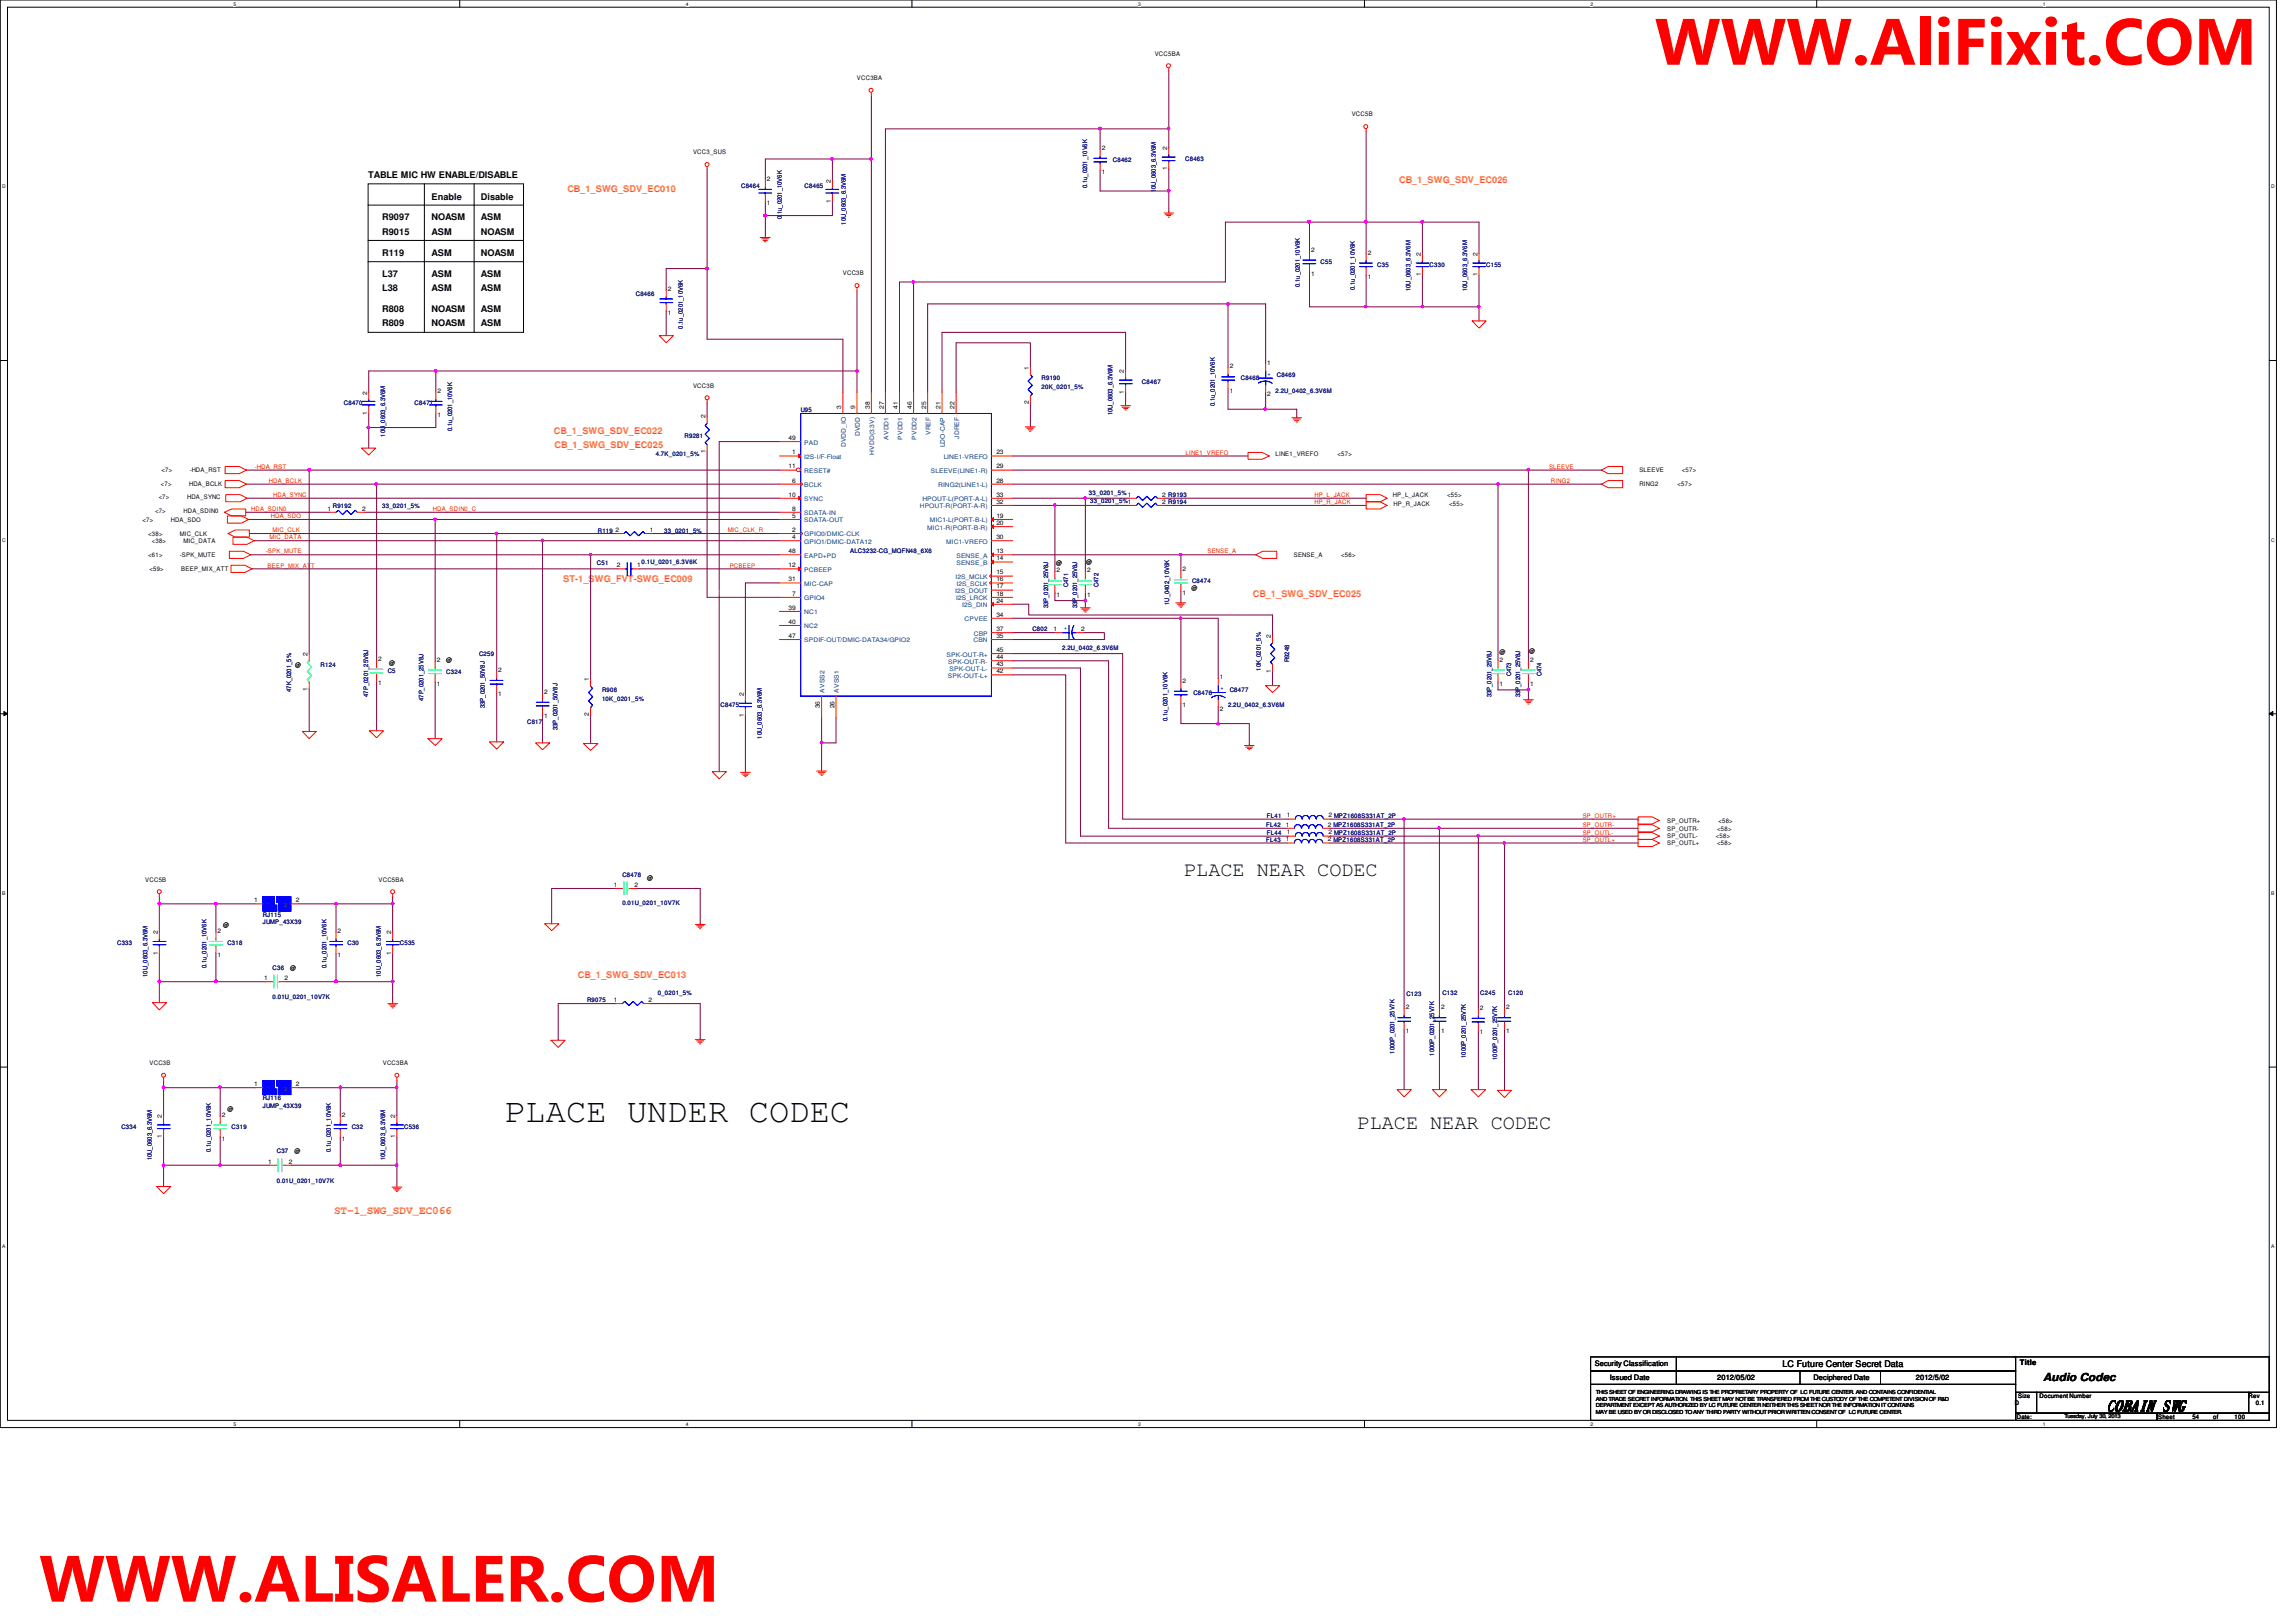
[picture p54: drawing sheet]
<svg xmlns="http://www.w3.org/2000/svg" width="297mm" height="210mm" viewBox="0 0 297 210" stroke-linecap="round" stroke-linejoin="round" font-family="sans-serif">
<defs><g id="words">
<g font-size="8.5" fill="#f00">
<text x="214.1" y="8.4">WWW.AliFixit.COM</text>
<text x="5.1" y="207.3">WWW.ALISALER.COM</text>
</g>
<text font-size="4.4" x="65.4" y="145.2">PLACE UNDER CODEC</text>
<g font-size="2.6">
<text x="153.2" y="113.4">PLACE NEAR CODEC</text>
<text x="175.6" y="146.1">PLACE NEAR CODEC</text>
</g>
<text font-size="1.7" x="272.6" y="182.5">COBAIN SWG</text>
<text font-size="1.4" fill="#ff8000" x="43.2" y="157.1">ST-1_SWG_SDV_EC066</text>
<text font-size="1.4" x="264.3" y="178.7">Audio Codec</text>
<g font-size="1.2">
<text x="47.6" y="23.1">TABLE MIC HW ENABLE/DISABLE</text>
<text x="49.4" y="28.5">R9097</text>
<text x="55.8" y="25.8">Enable</text>
<text x="55.8" y="28.5">NOASM</text>
<text x="62.2" y="25.8">Disable</text>
<text x="62.2" y="28.5">ASM</text>
<text x="49.4" y="33.1">R119</text>
<text x="49.4" y="30.4">R9015</text>
<text x="49.4" y="35.9">L37</text>
<text x="55.8" y="33.1">ASM</text>
<text x="55.8" y="35.9">ASM</text>
<text x="55.8" y="30.4">ASM</text>
<text x="62.2" y="30.4">NOASM</text>
<text x="62.2" y="33.1">NOASM</text>
<text x="62.2" y="35.9">ASM</text>
<text x="49.4" y="37.7">L38</text>
<text x="49.4" y="40.4">R808</text>
<text x="55.8" y="37.7">ASM</text>
<text x="55.8" y="40.4">NOASM</text>
<text x="62.2" y="40.4">ASM</text>
<text x="62.2" y="37.7">ASM</text>
<text x="49.4" y="42.2">R809</text>
<text x="55.8" y="42.2">NOASM</text>
<text x="62.2" y="42.2">ASM</text>
<text x="230.6" y="177">LC Future Center Secret Data</text>
</g>
<g font-size="1.2" fill="#ff8000">
<text x="181" y="23.6">CB_1_SWG_SDV_EC026</text>
<text x="73.4" y="24.9">CB_1_SWG_SDV_EC010</text>
<text x="71.7" y="56.2">CB_1_SWG_SDV_EC022</text>
<text x="71.8" y="58">CB_1_SWG_SDV_EC025</text>
<text x="72.9" y="75.3">ST-1_SWG_FVT-SWG_EC009</text>
<text x="162.1" y="77.2">CB_1_SWG_SDV_EC025</text>
<text x="74.8" y="126.6">CB_1_SWG_SDV_EC013</text>
</g>
<g font-size="1">
<text x="206.3" y="176.8">Security Classification</text>
<text x="208.3" y="178.6">Issued Date</text>
<text x="222.2" y="178.6">2012/05/02</text>
<text x="234.6" y="178.6">Deciphered Date</text>
<text x="247.9" y="178.6">2012/5/02</text>
<text x="261.3" y="176.6">Title</text>
</g>
<g font-size=".8">
<text x="110.9" y="10.4">VCC3BA</text>
<text x="149.4" y="7.2">VCC5BA</text>
<text x="174.9" y="15">VCC5B</text>
<text x="89.7" y="20">VCC3_SUS</text>
<text x="99.2" y="23.5">2</text>
<text x="107.5" y="23.6" transform="rotate(-90 107.5 23.6)">2</text>
<text x="142.5" y="22.5">1</text>
<text x="142.5" y="19.4">2</text>
<text x="151" y="22.1" transform="rotate(-90 151 22.1)">1</text>
<text x="151" y="19.4" transform="rotate(-90 151 19.4)">2</text>
<text x="99.2" y="26.5">1</text>
<text x="107.5" y="26.2" transform="rotate(-90 107.5 26.2)">1</text>
<text x="109" y="35.6">VCC3B</text>
<text x="169.6" y="35.7">1</text>
<text x="169.6" y="32.6">2</text>
<text x="176.9" y="32.9">2</text>
<text x="183.8" y="35.8" transform="rotate(-90 183.8 35.8)">1</text>
<text x="183.8" y="33.1" transform="rotate(-90 183.8 33.1)">2</text>
<text x="191.1" y="35.8" transform="rotate(-90 191.1 35.8)">1</text>
<text x="191.1" y="33.1" transform="rotate(-90 191.1 33.1)">2</text>
<text x="86.4" y="40.7">1</text>
<text x="86.4" y="37.6">2</text>
<text x="176.9" y="36.1">1</text>
<text x="133.1" y="47.8" transform="rotate(-90 133.1 47.8)">1</text>
<text x="159.1" y="47.7">2</text>
<text x="164" y="47.2">1</text>
<text x="47.5" y="53.7" transform="rotate(-90 47.5 53.7)">1</text>
<text x="47.5" y="51.1" transform="rotate(-90 47.5 51.1)">2</text>
<text x="56.6" y="54">1</text>
<text x="56.6" y="50.9">2</text>
<text x="89.7" y="50.2">VCC3B</text>
<text x="108.8" y="52.9" transform="rotate(-90 108.8 52.9)">3</text>
<text x="110.7" y="52.9" transform="rotate(-90 110.7 52.9)">9</text>
<text x="112.5" y="52.9" transform="rotate(-90 112.5 52.9)">38</text>
<text x="114.3" y="52.9" transform="rotate(-90 114.3 52.9)">27</text>
<text x="116.2" y="52.9" transform="rotate(-90 116.2 52.9)">41</text>
<text x="118" y="52.9" transform="rotate(-90 118 52.9)">46</text>
<text x="119.8" y="52.9" transform="rotate(-90 119.8 52.9)">25</text>
<text x="121.7" y="52.9" transform="rotate(-90 121.7 52.9)">21</text>
<text x="123.5" y="52.9" transform="rotate(-90 123.5 52.9)">22</text>
<text x="133.1" y="52.3" transform="rotate(-90 133.1 52.3)">2</text>
<text x="145.4" y="51" transform="rotate(-90 145.4 51)">1</text>
<text x="145.4" y="48.3" transform="rotate(-90 145.4 48.3)">2</text>
<text x="159.1" y="50.8">1</text>
<text x="164" y="51.3">2</text>
<text x="91.3" y="58.6" transform="rotate(-90 91.3 58.6)">1</text>
<text x="91.3" y="54.1" transform="rotate(-90 91.3 54.1)">2</text>
<text x="102" y="56.9">49</text>
<text x="102.5" y="58.8">1</text>
<text x="128.9" y="58.8">23</text>
<text x="165" y="59">LINE1_VREFO</text>
<text x="173.1" y="59">&lt;57&gt;</text>
<text x="20.5" y="64.5">&lt;7&gt;</text>
<text x="20.8" y="62.9">&lt;7&gt;</text>
<text x="20.9" y="61.1">&lt;7&gt;</text>
<text x="24.2" y="64.5">HDA_SYNC</text>
<text x="24.5" y="62.9">HDA_BCLK</text>
<text x="24.5" y="61.1">-HDA_RST</text>
<text x="102" y="64.3">10</text>
<text x="102" y="60.6">11</text>
<text x="102.5" y="62.4">6</text>
<text x="128.9" y="60.6">29</text>
<text x="128.9" y="64.3">33</text>
<text x="128.9" y="62.4">28</text>
<text x="128.9" y="65.2">32</text>
<text x="145.9" y="64.3">1</text>
<text x="150.4" y="65.2">2 R9194</text>
<text x="150.4" y="64.3">2 R9193</text>
<text x="180.2" y="64.3">HP_L_JACK</text>
<text x="180.3" y="65.4">HP_R_JACK</text>
<text x="187.2" y="64.3">&lt;55&gt;</text>
<text x="187.5" y="65.4">&lt;55&gt;</text>
<text x="212.1" y="62.9">RING2</text>
<text x="212.1" y="61.1">SLEEVE</text>
<text x="217" y="62.9">&lt;57&gt;</text>
<text x="217.6" y="61.1">&lt;57&gt;</text>
<text x="18.5" y="67.5">&lt;7&gt;</text>
<text x="19.2" y="69.3">&lt;38&gt;</text>
<text x="19.6" y="70.3">&lt;38&gt;</text>
<text x="20.1" y="66.4">&lt;7&gt;</text>
<text x="22.1" y="67.5">HDA_SDO</text>
<text x="23.3" y="69.3">MIC_CLK</text>
<text x="23.7" y="66.4">HDA_SDIN0</text>
<text x="23.7" y="70.3">MIC_DATA</text>
<text x="42.4" y="66.1">1</text>
<text x="46.9" y="66.1">2</text>
<text x="79.6" y="68.8">2</text>
<text x="84.1" y="68.8">1</text>
<text x="102" y="71.6">48</text>
<text x="102.5" y="68.8">2</text>
<text x="102.5" y="67">5</text>
<text x="102.5" y="66.1">8</text>
<text x="102.5" y="69.8">4</text>
<text x="128.9" y="67.9">20</text>
<text x="128.9" y="71.6">13</text>
<text x="128.9" y="69.8">30</text>
<text x="128.9" y="67">19</text>
<text x="19.2" y="72.1">&lt;61&gt;</text>
<text x="19.3" y="73.9">&lt;59&gt;</text>
<text x="23.3" y="72.1">-SPK_MUTE</text>
<text x="23.4" y="73.9">BEEP_MIX_ATT</text>
<text x="79.8" y="73.4">2</text>
<text x="82.4" y="73.4">1</text>
<text x="102" y="73.4">12</text>
<text x="102" y="75.2">31</text>
<text x="102.5" y="77.1">7</text>
<text x="128.9" y="76.2">17</text>
<text x="128.9" y="75.2">16</text>
<text x="128.9" y="72.5">14</text>
<text x="128.9" y="78">24</text>
<text x="128.9" y="77.1">18</text>
<text x="128.9" y="74.3">15</text>
<text x="136.6" y="73.1">@</text>
<text x="136.7" y="77.2">1</text>
<text x="136.7" y="74.1">2</text>
<text x="140.5" y="73">@</text>
<text x="140.6" y="77.2">1</text>
<text x="140.6" y="74.1">2</text>
<text x="153" y="77">1</text>
<text x="153" y="73.9">2</text>
<text x="154.1" y="76.4">@</text>
<text x="167.4" y="72.1">SENSE_A</text>
<text x="173.5" y="72.1">&lt;56&gt;</text>
<text x="102" y="80.7">40</text>
<text x="102" y="78.9">39</text>
<text x="102" y="82.5">47</text>
<text x="128.9" y="79.8">34</text>
<text x="128.9" y="81.7">37</text>
<text x="128.9" y="82.5">35</text>
<text x="136.3" y="81.7">1</text>
<text x="139.9" y="81.7">2</text>
<text x="164.4" y="82.6" transform="rotate(-90 164.4 82.6)">2</text>
<text x="38.2" y="86.3">@</text>
<text x="39.8" y="89.4" transform="rotate(-90 39.8 89.4)">1</text>
<text x="39.8" y="84.9" transform="rotate(-90 39.8 84.9)">2</text>
<text x="48.9" y="88.6">1</text>
<text x="48.9" y="85.5">2</text>
<text x="50.3" y="86">@</text>
<text x="56.5" y="88.7">1</text>
<text x="56.5" y="85.6">2</text>
<text x="57.7" y="85.7">@</text>
<text x="64.5" y="87">2</text>
<text x="70.4" y="89.8">2</text>
<text x="76.2" y="88.2" transform="rotate(-90 76.2 88.2)">1</text>
<text x="128.9" y="84.4">45</text>
<text x="128.9" y="85.3">44</text>
<text x="128.9" y="87.1">42</text>
<text x="128.9" y="86.2">43</text>
<text x="153" y="88.3">2</text>
<text x="157.8" y="87.9">1</text>
<text x="164.4" y="87.1" transform="rotate(-90 164.4 87.1)">1</text>
<text x="194" y="84.6">@</text>
<text x="194" y="88.7">1</text>
<text x="194" y="85.6">2</text>
<text x="197.8" y="84.5">@</text>
<text x="197.9" y="88.7">1</text>
<text x="197.9" y="85.6">2</text>
<text x="64.5" y="90.1">1</text>
<text x="70.4" y="93">1</text>
<text x="76.2" y="92.7" transform="rotate(-90 76.2 92.7)">2</text>
<text x="96.2" y="92.8" transform="rotate(-90 96.2 92.8)">1</text>
<text x="96.2" y="90.1" transform="rotate(-90 96.2 90.1)">2</text>
<text x="106.1" y="91.7" transform="rotate(-90 106.1 91.7)">36</text>
<text x="107.9" y="91.7" transform="rotate(-90 107.9 91.7)">26</text>
<text x="153" y="91.5">1</text>
<text x="157.8" y="91.9">2</text>
<text x="166.4" y="107">1</text>
<text x="166.5" y="108">1</text>
<text x="166.5" y="105.8">1</text>
<text x="171.8" y="107">2 MPZ1608S331AT_2P</text>
<text x="171.9" y="108">2 MPZ1608S331AT_2P</text>
<text x="171.9" y="105.8">2 MPZ1608S331AT_2P</text>
<text x="215.7" y="106.5">SP_OUTR+</text>
<text x="215.7" y="107.5">SP_OUTR-</text>
<text x="222.2" y="107.5">&lt;58&gt;</text>
<text x="222.3" y="106.5">&lt;58&gt;</text>
<text x="83.7" y="113.9">@</text>
<text x="166.4" y="108.9">1</text>
<text x="171.8" y="108.9">2 MPZ1608S331AT_2P</text>
<text x="215.7" y="109.4">SP_OUTL+</text>
<text x="215.7" y="108.5">SP_OUTL-</text>
<text x="222" y="108.5">&lt;58&gt;</text>
<text x="222.2" y="109.4">&lt;58&gt;</text>
<text x="18.8" y="114.1">VCC5B</text>
<text x="32.9" y="116.8">1</text>
<text x="38.3" y="116.8">2</text>
<text x="49" y="114.1">VCC5BA</text>
<text x="79.4" y="114.8">1</text>
<text x="82.1" y="114.8">2</text>
<text x="20.4" y="123.6" transform="rotate(-90 20.4 123.6)">1</text>
<text x="20.4" y="120.9" transform="rotate(-90 20.4 120.9)">2</text>
<text x="28.1" y="123.9">1</text>
<text x="28.1" y="120.7">2</text>
<text x="28.9" y="120">@</text>
<text x="37.5" y="125.5">@</text>
<text x="43.7" y="123.9">1</text>
<text x="43.7" y="120.7">2</text>
<text x="50.6" y="123.6" transform="rotate(-90 50.6 123.6)">1</text>
<text x="50.6" y="120.9" transform="rotate(-90 50.6 120.9)">2</text>
<text x="34.2" y="126.8">1</text>
<text x="36.8" y="126.8">2</text>
<text x="79.4" y="129.7">1</text>
<text x="83.9" y="129.7">2</text>
<text x="181.9" y="130.6">2</text>
<text x="186.4" y="130.6">2</text>
<text x="191.5" y="130.7">2</text>
<text x="194.9" y="130.6">2</text>
<text x="19.3" y="137.8">VCC3B</text>
<text x="49.5" y="137.8">VCC3BA</text>
<text x="181.9" y="133.7">1</text>
<text x="186.4" y="133.7">1</text>
<text x="191.5" y="133.8">1</text>
<text x="194.9" y="133.7">1</text>
<text x="29.4" y="143.8">@</text>
<text x="32.9" y="140.5">1</text>
<text x="38.3" y="140.5">2</text>
<text x="21" y="147.3" transform="rotate(-90 21 147.3)">1</text>
<text x="21" y="144.7" transform="rotate(-90 21 144.7)">2</text>
<text x="28.7" y="147.6">1</text>
<text x="28.7" y="144.5">2</text>
<text x="38.1" y="149.3">@</text>
<text x="44.2" y="147.6">1</text>
<text x="44.2" y="144.5">2</text>
<text x="51.1" y="147.3" transform="rotate(-90 51.1 147.3)">1</text>
<text x="51.1" y="144.7" transform="rotate(-90 51.1 144.7)">2</text>
<text x="34.7" y="150.6">1</text>
<text x="37.4" y="150.6">2</text>
<text x="260.6" y="181.8">D</text>
<text x="260.9" y="183.6">Date:</text>
<text x="261.1" y="180.9">Size</text>
<text x="263.9" y="180.9">Document Number</text>
<text x="279.2" y="183.6">Sheet</text>
<text x="283.6" y="183.6">54</text>
<text x="286.3" y="183.6">of</text>
<text x="289.1" y="183.6">100</text>
<text x="290.9" y="180.9">Rev</text>
<text x="291.8" y="181.8">0.1</text>
</g>
<g font-size=".8" fill="#000080">
<text x="144" y="21">C8462</text>
<text x="153.3" y="20.8">C8463</text>
<text x="95.9" y="24.3">C8464</text>
<text x="101.1" y="28.4" transform="rotate(-90 101.1 28.4)">0.1u_0201_10V6K</text>
<text x="104.1" y="24.4">C8465</text>
<text x="109.4" y="29.1" transform="rotate(-90 109.4 29.1)">10U_0603_6.3V6M</text>
<text x="140.6" y="24.3" transform="rotate(-90 140.6 24.3)">0.1u_0201_10V6K</text>
<text x="149.5" y="24.9" transform="rotate(-90 149.5 24.9)">10U_0603_6.3V6M</text>
<text x="170.9" y="34.2">C55</text>
<text x="178.2" y="34.5">C35</text>
<text x="185" y="34.5">C330</text>
<text x="192.3" y="34.5">C155</text>
<text x="82.3" y="38.3">C8466</text>
<text x="168.1" y="37.1" transform="rotate(-90 168.1 37.1)">0.1u_0201_10V6K</text>
<text x="175.3" y="37.5" transform="rotate(-90 175.3 37.5)">0.1u_0201_10V6K</text>
<text x="182.5" y="37.7" transform="rotate(-90 182.5 37.7)">10U_0603_6.3V6M</text>
<text x="189.8" y="37.7" transform="rotate(-90 189.8 37.7)">10U_0603_6.3V6M</text>
<text x="88.3" y="42.5" transform="rotate(-90 88.3 42.5)">0.1u_0201_10V6K</text>
<text x="44.5" y="52.5">C8470</text>
<text x="53.6" y="52.5">C8471</text>
<text x="103.6" y="53.3">U95</text>
<text x="134.7" y="49.2">R9190</text>
<text x="134.7" y="50.3">20K_0201_5%</text>
<text x="143.9" y="53.8" transform="rotate(-90 143.9 53.8)">10U_0603_6.3V6M</text>
<text x="147.7" y="49.7">C8467</text>
<text x="157.2" y="52.6" transform="rotate(-90 157.2 52.6)">0.1u_0201_10V6K</text>
<text x="160.5" y="49.2">C8468</text>
<text x="165" y="50.8">2.2U_0402_6.3V6M</text>
<text x="165.2" y="48.8">C8469</text>
<text x="49.8" y="56.5" transform="rotate(-90 49.8 56.5)">10U_0603_6.3V6M</text>
<text x="58.5" y="55.8" transform="rotate(-90 58.5 55.8)">0.1u_0201_10V6K</text>
<text x="84.8" y="59">4.7K_0201_5%</text>
<text x="88.6" y="56.7">R9281</text>
<text x="43" y="65.7">R9192</text>
<text x="49.4" y="65.7">33_0201_5%</text>
<text x="140.9" y="64.1">33_0201_5%</text>
<text x="141.1" y="65.2">33_0201_5%1</text>
<text x="77.3" y="68.9">R119</text>
<text x="85.9" y="68.9">33_0201_5%</text>
<text x="110" y="71.6">ALC3232-CG_MQFN48_6X6</text>
<text x="77.2" y="73.1">C51</text>
<text x="83" y="73">0.1U_0201_6.3V6K</text>
<text x="138.2" y="76" transform="rotate(-90 138.2 76)">C471</text>
<text x="142.1" y="76" transform="rotate(-90 142.1 76)">C472</text>
<text x="154.2" y="75.5">C8474</text>
<text x="133.6" y="81.6">C802</text>
<text x="135.6" y="78.7" transform="rotate(-90 135.6 78.7)">33P_0201_25V8J</text>
<text x="139.4" y="78.7" transform="rotate(-90 139.4 78.7)">33P_0201_25V8J</text>
<text x="151.3" y="78.3" transform="rotate(-90 151.3 78.3)">1U_0402_10V6K</text>
<text x="37.7" y="89.5" transform="rotate(-90 37.7 89.5)">47K_0201_5%</text>
<text x="41.5" y="86.3">R124</text>
<text x="50.2" y="87.1">C5</text>
<text x="57.7" y="87.2">C324</text>
<text x="62" y="84.9">C259</text>
<text x="77.9" y="89.6">R908</text>
<text x="137.4" y="84.1">2.2U_0402_6.3V6M</text>
<text x="154.4" y="89.9">C8476</text>
<text x="159.1" y="89.5">C8477</text>
<text x="163.1" y="86.8" transform="rotate(-90 163.1 86.8)">10K_0201_5%</text>
<text x="166.8" y="85.7" transform="rotate(-90 166.8 85.7)">R9248</text>
<text x="195.5" y="87.5" transform="rotate(-90 195.5 87.5)">C473</text>
<text x="199.4" y="87.5" transform="rotate(-90 199.4 87.5)">C474</text>
<text x="47.6" y="90.2" transform="rotate(-90 47.6 90.2)">47P_0201_25V8J</text>
<text x="54.8" y="90.7" transform="rotate(-90 54.8 90.7)">47P_0201_25V8J</text>
<text x="62.7" y="91.7" transform="rotate(-90 62.7 91.7)">33P_0201_50V8J</text>
<text x="68.2" y="93.7">C817</text>
<text x="72.1" y="94.5" transform="rotate(-90 72.1 94.5)">33P_0201_50V8J</text>
<text x="77.9" y="90.7">10K_0201_5%</text>
<text x="93.2" y="91.5">C8475</text>
<text x="98.5" y="95.6" transform="rotate(-90 98.5 95.6)">10U_0603_6.3V6M</text>
<text x="151" y="93.3" transform="rotate(-90 151 93.3)">0.1u_0201_10V6K</text>
<text x="158.9" y="91.5">2.2U_0402_6.3V6M</text>
<text x="193" y="90.3" transform="rotate(-90 193 90.3)">33P_0201_25V8J</text>
<text x="196.7" y="90.3" transform="rotate(-90 196.7 90.3)">33P_0201_25V8J</text>
<text x="163.8" y="107">FL42</text>
<text x="163.9" y="105.8">FL41</text>
<text x="80.5" y="113.5">C8478</text>
<text x="163.8" y="109">FL43</text>
<text x="163.9" y="108">FL44</text>
<text x="34" y="118.7">RJ115</text>
<text x="34" y="119.5">JUMP_43X39</text>
<text x="80.5" y="117.2">0.01U_0201_10V7K</text>
<text x="15.2" y="122.3">C333</text>
<text x="26.7" y="125.3" transform="rotate(-90 26.7 125.3)">0.1u_0201_10V6K</text>
<text x="29.4" y="122.3">C318</text>
<text x="35.3" y="125.5">C36</text>
<text x="42.2" y="125.3" transform="rotate(-90 42.2 125.3)">0.1u_0201_10V6K</text>
<text x="45" y="122.3">C30</text>
<text x="51.7" y="122.3">C535</text>
<text x="19.1" y="126.4" transform="rotate(-90 19.1 126.4)">10U_0603_6.3V6M</text>
<text x="35.3" y="129.2">0.01U_0201_10V7K</text>
<text x="49.3" y="126.4" transform="rotate(-90 49.3 126.4)">10U_0603_6.3V6M</text>
<text x="75.9" y="129.7">R9075</text>
<text x="85.1" y="128.8">0_0201_5%</text>
<text x="181.9" y="128.9">C123</text>
<text x="186.6" y="128.8">C132</text>
<text x="191.5" y="128.8">C245</text>
<text x="195.1" y="128.8">C120</text>
<text x="180.4" y="136.4" transform="rotate(-90 180.4 136.4)">1000P_0201_25V7K</text>
<text x="185.5" y="136.6" transform="rotate(-90 185.5 136.6)">1000P_0201_25V7K</text>
<text x="189.6" y="136.9" transform="rotate(-90 189.6 136.9)">1000P_0201_25V7K</text>
<text x="193.7" y="137.2" transform="rotate(-90 193.7 137.2)">1000P_0201_25V7K</text>
<text x="34" y="142.4">RJ116</text>
<text x="34" y="143.3">JUMP_43X39</text>
<text x="15.7" y="146.1">C334</text>
<text x="27.3" y="149.1" transform="rotate(-90 27.3 149.1)">0.1u_0201_10V6K</text>
<text x="30" y="146.1">C319</text>
<text x="35.8" y="149.3">C37</text>
<text x="42.8" y="149.1" transform="rotate(-90 42.8 149.1)">0.1u_0201_10V6K</text>
<text x="45.5" y="146.1">C32</text>
<text x="52.3" y="146.1">C536</text>
<text x="19.6" y="150.2" transform="rotate(-90 19.6 150.2)">10U_0603_6.3V6M</text>
<text x="35.8" y="153">0.01U_0201_10V7K</text>
<text x="49.8" y="150.2" transform="rotate(-90 49.8 150.2)">10U_0603_6.3V6M</text>
</g>
<g font-size=".8" fill="#00f">
<text x="164" y="48.6">+</text>
<text x="138" y="81.6" transform="rotate(-90 138 81.6)">+</text>
<text x="157.9" y="89.3">+</text>
</g>
<g font-size=".8" fill="#004080">
<text x="104.1" y="59.4">I2S-I/F-Float</text>
<text x="104.1" y="57.5">PAD</text>
<text x="109.4" y="57.9" transform="rotate(-90 109.4 57.9)">DVDD_IO</text>
<text x="111.2" y="56.5" transform="rotate(-90 111.2 56.5)">DVDD</text>
<text x="113.1" y="58.8" transform="rotate(-90 113.1 58.8)">HVDD(3.3V)</text>
<text x="114.9" y="56.9" transform="rotate(-90 114.9 56.9)">AVDD1</text>
<text x="116.8" y="56.9" transform="rotate(-90 116.8 56.9)">PVDD1</text>
<text x="118.6" y="56.9" transform="rotate(-90 118.6 56.9)">PVDD2</text>
<text x="120.4" y="56.3" transform="rotate(-90 120.4 56.3)">VREF</text>
<text x="122.1" y="59.4">LINE1-VREFO</text>
<text x="122.3" y="57.9" transform="rotate(-90 122.3 57.9)">LDO-CAP</text>
<text x="124.1" y="56.8" transform="rotate(-90 124.1 56.8)">JDREF</text>
<text x="104.1" y="63">BCLK</text>
<text x="104.1" y="64.9">SYNC</text>
<text x="104.1" y="61.2">RESET#</text>
<text x="119" y="65.8">HPOUT-R(PORT-A-R)</text>
<text x="119.3" y="64.9">HPOUT-L(PORT-A-L)</text>
<text x="120.4" y="61.2">SLEEVE(LINE1-R)</text>
<text x="121.4" y="63">RING2(LINE1-L)</text>
<text x="104.1" y="69.4">GPIO0/DMIC-CLK</text>
<text x="104.1" y="67.6">SDATA-OUT</text>
<text x="104.1" y="66.7">SDATA-IN</text>
<text x="104.1" y="70.4">GPIO1/DMIC-DATA12</text>
<text x="120" y="68.5">MIC1-R(PORT-B-R)</text>
<text x="120.3" y="67.6">MIC1-L(PORT-B-L)</text>
<text x="122.4" y="70.4">MIC1-VREFO</text>
<text x="104.1" y="74">PCBEEP</text>
<text x="104.1" y="72.2">EAPD+PD</text>
<text x="104.1" y="77.7">GPIO4</text>
<text x="104.1" y="75.8">MIC-CAP</text>
<text x="123.6" y="76.8">I2S_DOUT</text>
<text x="123.6" y="74.9">I2S_MCLK</text>
<text x="123.7" y="77.7">I2S_LRCK</text>
<text x="123.7" y="75.8">I2S_SCLK</text>
<text x="123.7" y="72.2">SENSE_A</text>
<text x="123.7" y="73.1">SENSE_B</text>
<text x="104.1" y="81.3">NC2</text>
<text x="104.1" y="79.5">NC1</text>
<text x="104.1" y="83.1">SPDIF-OUT/DMIC-DATA34/GPIO2</text>
<text x="124.5" y="78.6">I2S_DIN</text>
<text x="124.8" y="80.4">CPVEE</text>
<text x="125.9" y="83.1">CBN</text>
<text x="126" y="82.3">CBP</text>
<text x="106.7" y="89.6" transform="rotate(-90 106.7 89.6)">AVSS2</text>
<text x="108.5" y="89.6" transform="rotate(-90 108.5 89.6)">AVSS1</text>
<text x="122.5" y="85">SPK-OUT-R+</text>
<text x="122.6" y="87.7">SPK-OUT-L+</text>
<text x="122.7" y="85.9">SPK-OUT-R-</text>
<text x="122.8" y="86.8">SPK-OUT-L-</text>
<text x="34.5" y="117.3">1</text>
<text x="36.7" y="117.3">2</text>
<text x="34.5" y="141.1">1</text>
<text x="36.7" y="141.1">2</text>
</g>
<g font-size=".8" fill="#f00">
<text x="153.4" y="58.8">LINE1_VREFO</text>
<text x="33" y="60.7">-HDA_RST</text>
<text x="34.8" y="62.5">HDA_BCLK</text>
<text x="35.3" y="64.3">HDA_SYNC</text>
<text x="170" y="64.3">HP_L_JACK</text>
<text x="170" y="65.2">HP_R_JACK</text>
<text x="200.4" y="60.7">SLEEVE</text>
<text x="200.7" y="62.5">RING2</text>
<text x="32.5" y="66.1">HDA_SDIN0</text>
<text x="34.4" y="71.6">-SPK_MUTE</text>
<text x="34.9" y="69.8">MIC_DATA</text>
<text x="35" y="67.1">HDA_SDO</text>
<text x="35.3" y="68.9">MIC_CLK</text>
<text x="56" y="66.1">HDA_SDIN0_C</text>
<text x="94.1" y="68.9">MIC_CLK_R</text>
<text x="156.2" y="71.6">SENSE_A</text>
<text x="34.6" y="73.4">BEEP_MIX_ATT</text>
<text x="94.4" y="73.4">PCBEEP</text>
<text x="204.8" y="107">SP_OUTR-</text>
<text x="204.8" y="105.8">SP_OUTR+</text>
<text x="204.8" y="108.9">SP_OUTL+</text>
<text x="204.8" y="108">SP_OUTL-</text>
</g>
<g font-size=".8" fill="#fff">
<text x="91.6" y="76.9">N31953147</text>
<text x="157.4" y="79.4">N31954907</text>
</g>
<g font-size=".7">
<text x="206.5" y="180.4">THIS SHEET OF ENGINEERING DRAWING IS THE PROPRIETARY PROPERTY OF LC FUTURE CENTER. AND CONTAINS CONFIDENTIAL</text>
<text x="206.5" y="181.3">AND TRADE SECRET INFORMATION. THIS SHEET MAY NOT BE TRANSFERED FROM THE CUSTODY OF THE COMPETENT DIVISION OF R&amp;D</text>
<text x="206.5" y="182.1">DEPARTMENT EXCEPT AS AUTHORIZED BY LC FUTURE CENTER NEITHER THIS SHEET NOR THE INFORMATION IT CONTAINS</text>
<text x="206.5" y="183">MAY BE USED BY OR DISCLOSED TO ANY THIRD PARTY WITHOUT PRIOR WRITTEN CONSENT OF LC FUTURE CENTER.</text>
<text x="267.1" y="183.5">Tuesday, July 30, 2013</text>
</g>
<g font-size=".6">
<text x="30.2" y=".7">5</text>
<text x="88.7" y=".7">4</text>
<text x="147.2" y=".7">3</text>
<text x="205.8" y=".7">2</text>
<text x="264.3" y=".7">1</text>
<text x=".3" y="24.4">D</text>
<text x="293.8" y="24.4">D</text>
<text x=".3" y="70.1">C</text>
<text x="293.8" y="70.1">C</text>
<text x=".3" y="115.8">B</text>
<text x="293.8" y="115.8">B</text>
<text x=".3" y="161.5">A</text>
<text x="293.8" y="161.5">A</text>
<text x="30.2" y="184.5">5</text>
<text x="88.7" y="184.5">4</text>
<text x="147.2" y="184.5">3</text>
<text x="205.8" y="184.5">2</text>
<text x="264.3" y="184.5">1</text>
</g>
</g></defs>
<path d="M0 0h294.5v184.7h-294.5zM1 .9h292.6v182.9h-292.6z" fill="none" stroke="#000" stroke-width=".13"/>
<g fill="#fff">
<path d="M30.2 .1h.4v.7h-.4z"/>
<path d="M30.2 183.9h.4v.8h-.4z"/>
</g>
<path d="M59.5 0v.9M59.5 183.8v.9" fill="none" stroke="#000" stroke-width=".13"/>
<g fill="#fff">
<path d="M88.7 .1h.4v.7h-.4z"/>
<path d="M88.7 183.9h.4v.8h-.4z"/>
</g>
<path d="M118 0v.9M118 183.8v.9" fill="none" stroke="#000" stroke-width=".13"/>
<g fill="#fff">
<path d="M147.2 .1h.4v.7h-.4z"/>
<path d="M147.2 183.9h.4v.8h-.4z"/>
</g>
<path d="M176.5 0v.9M176.5 183.8v.9" fill="none" stroke="#000" stroke-width=".13"/>
<g fill="#fff">
<path d="M205.8 .1h.3v.7h-.3z"/>
<path d="M205.8 183.9h.3v.8h-.3z"/>
</g>
<path d="M235 0v.9M235 183.8v.9" fill="none" stroke="#000" stroke-width=".13"/>
<g fill="#fff">
<path d="M264.3 .1h.3v.7h-.3z"/>
<path d="M264.3 183.9h.3v.8h-.3z"/>
<path d="M.3 23.8h.5v.7h-.5z"/>
<path d="M293.8 23.8h.5v.7h-.5z"/>
<path d="M.3 69.5h.5v.7h-.5z"/>
<path d="M293.8 69.5h.5v.7h-.5z"/>
</g>
<path d="M0 46.7h1M293.6 46.7h.9" fill="none" stroke="#000" stroke-width=".13"/>
<g fill="#fff">
<path d="M.3 115.2h.4v.8h-.4z"/>
<path d="M293.8 115.2h.5v.8h-.5z"/>
</g>
<path d="M0 92.4h1M.5 92.1l.5 .3-.5 .2zM293.6 92.4l.4-.3v.5zM293.6 92.4h.9" fill="none" stroke="#000" stroke-width=".13"/>
<path d="M.5 92.1l.5 .3-.5 .2zM293.6 92.4l.4-.3v.5z" fill="#000"/>
<g fill="#fff">
<path d="M.3 161h.4v.7h-.4z"/>
<path d="M293.8 161h.4v.7h-.4z"/>
</g>
<path d="M47.6 26.5h20.1M47.6 31.1h20.1M47.6 33.9h20.1M47.6 23.8h20.1v19.2h-20.1zM54.9 23.8v19.2M61.3 23.8v19.2M0 138.1h1M293.6 138.1h.9" fill="none" stroke="#000" stroke-width=".13"/>
<path d="M79.6 115h-8.2v4.5M20.6 127v2.8" fill="none" stroke="#800040" stroke-width=".13"/>
<path d="M20.5 126.9h.2v.2h-.2z" fill-rule="evenodd" fill="#f0f"/>
<path d="M20.5 126.9h.2v.2h-.2z" fill="none" stroke="#f0f" stroke-width=".13"/>
<path d="M20.6 117v3.6" fill="none" stroke="#800040" stroke-width=".13"/>
<path d="M20.5 116.8h.2v.2h-.2z" fill-rule="evenodd" fill="#f0f"/>
<path d="M20.5 116.8h.2v.2h-.2z" fill="none" stroke="#f0f" stroke-width=".13"/>
<path d="M20.6 116v1h7.3M43.5 117h7.3M20.6 127h7.3" fill="none" stroke="#800040" stroke-width=".13"/>
<path d="M50.7 116.8h.2v.2h-.2z" fill-rule="evenodd" fill="#f0f"/>
<path d="M50.7 116.8h.2v.2h-.2z" fill="none" stroke="#f0f" stroke-width=".13"/>
<path d="M43.3 116.8h.3v.2h-.3z" fill-rule="evenodd" fill="#f0f"/>
<path d="M43.3 116.8h.3v.2h-.3z" fill="none" stroke="#f0f" stroke-width=".13"/>
<path d="M50.8 116v1M37.1 127h6.4M43.5 123.4v3.6M50.8 123.4v3.6h-7.3" fill="none" stroke="#800040" stroke-width=".13"/>
<path d="M50.7 126.9h.2v.2h-.2z" fill-rule="evenodd" fill="#f0f"/>
<path d="M50.7 126.9h.2v.2h-.2z" fill="none" stroke="#f0f" stroke-width=".13"/>
<path d="M43.3 126.9h.3v.2h-.3z" fill-rule="evenodd" fill="#f0f"/>
<path d="M43.3 126.9h.3v.2h-.3z" fill="none" stroke="#f0f" stroke-width=".13"/>
<path d="M27.9 117v3.6M43.5 117v3.6M50.8 117v3.6M27.9 123.4v3.6M50.8 127v2.8" fill="none" stroke="#800040" stroke-width=".13"/>
<path d="M27.8 126.9h.3v.2h-.3z" fill-rule="evenodd" fill="#f0f"/>
<path d="M27.8 126.9h.3v.2h-.3z" fill="none" stroke="#f0f" stroke-width=".13"/>
<path d="M99 26.1v1.8h8.7v-1.8M99 23.3v-2.7h8.7v2.7M112.7 20.6v30.2M82.3 115h8.3v4.5M20.6 123.4v3.6M27.9 127h6.4M79.6 129.9h-7.4v4.7M90.6 129.9v4.6" fill="none" stroke="#800040" stroke-width=".13"/>
<path d="M112.6 20.4h.2v.3h-.2z" fill-rule="evenodd" fill="#f0f"/>
<path d="M112.6 20.4h.2v.3h-.2z" fill="none" stroke="#f0f" stroke-width=".13"/>
<path d="M107.7 20.6h5" fill="none" stroke="#800040" stroke-width=".13"/>
<path d="M107.5 20.4h.3v.3h-.3z" fill-rule="evenodd" fill="#f0f"/>
<path d="M107.5 20.4h.3v.3h-.3z" fill="none" stroke="#f0f" stroke-width=".13"/>
<path d="M112.7 12.4v8.2M47.7 53.5v1.8h8.7v-1.8M56.4 48h-8.7v2.8M56.4 48v2.8M56.4 48h54.5v2.8" fill="none" stroke="#800040" stroke-width=".13"/>
<path d="M56.2 47.9h.3v.2h-.3z" fill-rule="evenodd" fill="#f0f"/>
<path d="M56.2 47.9h.3v.2h-.3z" fill="none" stroke="#f0f" stroke-width=".13"/>
<path d="M99 27.9v2.7" fill="none" stroke="#800040" stroke-width=".13"/>
<path d="M98.8 27.8h.3v.2h-.3z" fill-rule="evenodd" fill="#f0f"/>
<path d="M98.8 27.8h.3v.2h-.3z" fill="none" stroke="#f0f" stroke-width=".13"/>
<path d="M47.7 55.3v2.7" fill="none" stroke="#800040" stroke-width=".13"/>
<path d="M47.5 55.2h.3v.2h-.3z" fill-rule="evenodd" fill="#f0f"/>
<path d="M47.5 55.2h.3v.2h-.3z" fill="none" stroke="#f0f" stroke-width=".13"/>
<path d="M86.2 37.5v-2.7h5.3v9.1M86.2 40.3v3.1" fill="none" stroke="#800040" stroke-width=".13"/>
<path d="M91.3 34.6h.3v.3h-.3z" fill-rule="evenodd" fill="#f0f"/>
<path d="M91.3 34.6h.3v.3h-.3z" fill="none" stroke="#f0f" stroke-width=".13"/>
<path d="M151.2 21.9v2.8h-8.9M91.5 43.9h17.5v6.9" fill="none" stroke="#800040" stroke-width=".13"/>
<path d="M151.1 24.5h.2v.3h-.2z" fill-rule="evenodd" fill="#f0f"/>
<path d="M151.1 24.5h.2v.3h-.2z" fill="none" stroke="#f0f" stroke-width=".13"/>
<path d="M142.3 22.1v2.6M151.2 24.7v2.7" fill="none" stroke="#800040" stroke-width=".13"/>
<path d="M151.1 24.5h.2v.3h-.2z" fill-rule="evenodd" fill="#f0f"/>
<path d="M151.1 24.5h.2v.3h-.2z" fill="none" stroke="#f0f" stroke-width=".13"/>
<path d="M142.3 16.7h8.9" fill="none" stroke="#800040" stroke-width=".13"/>
<path d="M151.1 16.5h.2v.3h-.2z" fill-rule="evenodd" fill="#f0f"/>
<path d="M151.1 16.5h.2v.3h-.2z" fill="none" stroke="#f0f" stroke-width=".13"/>
<path d="M142.2 16.5h.2v.3h-.2z" fill-rule="evenodd" fill="#f0f"/>
<path d="M142.2 16.5h.2v.3h-.2z" fill="none" stroke="#f0f" stroke-width=".13"/>
<path d="M142.3 19.3v-2.6h-27.7v34.1M151.2 9.1v10M120 39.3v11.5M158.9 39.3h4.8M145.6 48v-5h-23.7v7.8M158.9 50.3v2.7M163.7 53h4.1" fill="none" stroke="#800040" stroke-width=".13"/>
<path d="M158.7 39.2h.3v.2h-.3z" fill-rule="evenodd" fill="#f0f"/>
<path d="M158.7 39.2h.3v.2h-.3z" fill="none" stroke="#f0f" stroke-width=".13"/>
<path d="M158.9 39.3v8.3M133.3 52.2v3M133.3 47.6v-3.2h-9.6v6.4M145.6 50.8v1.6M163.7 50.8v2.2M167.8 53v1" fill="none" stroke="#800040" stroke-width=".13"/>
<path d="M163.6 52.8h.2v.2h-.2z" fill-rule="evenodd" fill="#f0f"/>
<path d="M163.6 52.8h.2v.2h-.2z" fill="none" stroke="#f0f" stroke-width=".13"/>
<path d="M120 39.3h38.9M163.7 39.3v7.8M169.4 28.6v3.9M100.8 57.1h-7.8v42.8M158.9 53h4.8M100.8 75.4h-4.4v14.4M96.4 92.5v7.4" fill="none" stroke="#800040" stroke-width=".13"/>
<path d="M169.2 28.6h.3v.2h-.3z" fill-rule="evenodd" fill="#f0f"/>
<path d="M169.2 28.6h.3v.2h-.3z" fill="none" stroke="#f0f" stroke-width=".13"/>
<path d="M176.7 35.6v4.1" fill="none" stroke="#800040" stroke-width=".13"/>
<path d="M176.6 39.6h.2v.2h-.2z" fill-rule="evenodd" fill="#f0f"/>
<path d="M176.6 39.6h.2v.2h-.2z" fill="none" stroke="#f0f" stroke-width=".13"/>
<path d="M169.4 35.2v4.5h14.6M169.4 28.7h7.3M191.3 28.7v4.2" fill="none" stroke="#800040" stroke-width=".13"/>
<path d="M169.2 28.6h.3v.2h-.3z" fill-rule="evenodd" fill="#f0f"/>
<path d="M169.2 28.6h.3v.2h-.3z" fill="none" stroke="#f0f" stroke-width=".13"/>
<path d="M176.7 32.9v-4.2h7.3v4.2M184 35.6v4.1M191.3 39.7v1.8" fill="none" stroke="#800040" stroke-width=".13"/>
<path d="M176.6 28.6h.2v.2h-.2z" fill-rule="evenodd" fill="#f0f"/>
<path d="M176.6 28.6h.2v.2h-.2z" fill="none" stroke="#f0f" stroke-width=".13"/>
<path d="M184 39.7h7.3" fill="none" stroke="#800040" stroke-width=".13"/>
<path d="M191.2 39.6h.2v.2h-.2z" fill-rule="evenodd" fill="#f0f"/>
<path d="M191.2 39.6h.2v.2h-.2z" fill="none" stroke="#f0f" stroke-width=".13"/>
<path d="M183.9 39.6h.2v.2h-.2z" fill-rule="evenodd" fill="#f0f"/>
<path d="M183.9 39.6h.2v.2h-.2z" fill="none" stroke="#f0f" stroke-width=".13"/>
<path d="M184 28.7h7.3M191.3 35.6v4.1" fill="none" stroke="#800040" stroke-width=".13"/>
<path d="M183.9 28.6h.2v.2h-.2z" fill-rule="evenodd" fill="#f0f"/>
<path d="M183.9 28.6h.2v.2h-.2z" fill="none" stroke="#f0f" stroke-width=".13"/>
<path d="M118.2 36.5v14.3M158.5 28.7h10.9" fill="none" stroke="#800040" stroke-width=".13"/>
<path d="M118.1 36.4h.2v.2h-.2z" fill-rule="evenodd" fill="#f0f"/>
<path d="M118.1 36.4h.2v.2h-.2z" fill="none" stroke="#f0f" stroke-width=".13"/>
<path d="M158.5 28.7v7.8h-42.1v14.3M31.9 60.8h8.1v23.8M40 89.2v5.5" fill="none" stroke="#800040" stroke-width=".13"/>
<path d="M39.9 60.7h.2v.2h-.2z" fill-rule="evenodd" fill="#f0f"/>
<path d="M39.9 60.7h.2v.2h-.2z" fill="none" stroke="#f0f" stroke-width=".13"/>
<path d="M48.7 62.7v22.7M48.7 88.2v6.4" fill="none" stroke="#800040" stroke-width=".13"/>
<path d="M48.5 62.5h.3v.2h-.3z" fill-rule="evenodd" fill="#f0f"/>
<path d="M48.5 62.5h.3v.2h-.3z" fill="none" stroke="#f0f" stroke-width=".13"/>
<path d="M31.8 66.3h10.8M31.9 62.7h16.8M32.2 67.2h24.1M32.3 69h32v17.9M84.4 69h16.4M56.3 88.3v7.3M64.3 89.6v6.4" fill="none" stroke="#800040" stroke-width=".13"/>
<path d="M64.1 68.9h.2v.3h-.2z" fill-rule="evenodd" fill="#f0f"/>
<path d="M64.1 68.9h.2v.3h-.2z" fill="none" stroke="#f0f" stroke-width=".13"/>
<path d="M64.3 69h15.5M70.2 70h30.6M70.2 92.5v3.6" fill="none" stroke="#800040" stroke-width=".13"/>
<path d="M70 69.8h.3v.3h-.3z" fill-rule="evenodd" fill="#f0f"/>
<path d="M70 69.8h.3v.3h-.3z" fill="none" stroke="#f0f" stroke-width=".13"/>
<path d="M70.2 70v19.7M76.4 71.8h24.4" fill="none" stroke="#800040" stroke-width=".13"/>
<path d="M76.3 71.7h.2v.2h-.2z" fill-rule="evenodd" fill="#f0f"/>
<path d="M76.3 71.7h.2v.2h-.2z" fill="none" stroke="#f0f" stroke-width=".13"/>
<path d="M32.4 71.8h44v16.1M32.9 70h37.3M21.2 150.8v2.7" fill="none" stroke="#800040" stroke-width=".13"/>
<path d="M21 150.7h.3v.2h-.3z" fill-rule="evenodd" fill="#f0f"/>
<path d="M21 150.7h.3v.2h-.3z" fill="none" stroke="#f0f" stroke-width=".13"/>
<path d="M21.2 140.8v3.6" fill="none" stroke="#800040" stroke-width=".13"/>
<path d="M21 140.6h.3v.2h-.3z" fill-rule="evenodd" fill="#f0f"/>
<path d="M21 140.6h.3v.2h-.3z" fill="none" stroke="#f0f" stroke-width=".13"/>
<path d="M21.2 140.8h7.3" fill="none" stroke="#800040" stroke-width=".13"/>
<path d="M28.3 140.6h.3v.2h-.3z" fill-rule="evenodd" fill="#f0f"/>
<path d="M28.3 140.6h.3v.2h-.3z" fill="none" stroke="#f0f" stroke-width=".13"/>
<path d="M21.2 139.8v1M21.2 150.8h7.3M44 140.8h7.3" fill="none" stroke="#800040" stroke-width=".13"/>
<path d="M51.2 140.6h.2v.2h-.2z" fill-rule="evenodd" fill="#f0f"/>
<path d="M51.2 140.6h.2v.2h-.2z" fill="none" stroke="#f0f" stroke-width=".13"/>
<path d="M43.9 140.6h.2v.2h-.2z" fill-rule="evenodd" fill="#f0f"/>
<path d="M43.9 140.6h.2v.2h-.2z" fill="none" stroke="#f0f" stroke-width=".13"/>
<path d="M51.3 139.8v1M37.6 150.8h6.4M44 147.2v3.6M51.3 147.2v3.6h-7.3" fill="none" stroke="#800040" stroke-width=".13"/>
<path d="M51.2 150.7h.2v.2h-.2z" fill-rule="evenodd" fill="#f0f"/>
<path d="M51.2 150.7h.2v.2h-.2z" fill="none" stroke="#f0f" stroke-width=".13"/>
<path d="M43.9 150.7h.2v.2h-.2z" fill-rule="evenodd" fill="#f0f"/>
<path d="M43.9 150.7h.2v.2h-.2z" fill="none" stroke="#f0f" stroke-width=".13"/>
<path d="M28.5 140.8v3.6M28.5 147.2v3.6M44 140.8v3.6M51.3 140.8v3.6M51.3 150.8v2.7" fill="none" stroke="#800040" stroke-width=".13"/>
<path d="M28.3 150.7h.3v.2h-.3z" fill-rule="evenodd" fill="#f0f"/>
<path d="M28.3 150.7h.3v.2h-.3z" fill="none" stroke="#f0f" stroke-width=".13"/>
<path d="M193.8 62.7h13.4M21.2 147.2v3.6M28.5 150.8h6.4" fill="none" stroke="#800040" stroke-width=".13"/>
<path d="M193.7 62.5h.2v.2h-.2z" fill-rule="evenodd" fill="#f0f"/>
<path d="M193.7 62.5h.2v.2h-.2z" fill="none" stroke="#f0f" stroke-width=".13"/>
<path d="M152.8 71.8h9.7" fill="none" stroke="#800040" stroke-width=".13"/>
<path d="M152.6 71.7h.3v.2h-.3z" fill-rule="evenodd" fill="#f0f"/>
<path d="M152.6 71.7h.3v.2h-.3z" fill="none" stroke="#f0f" stroke-width=".13"/>
<path d="M131 59h30.5M131 71.8h21.8v2M140.4 64.5h5.7M146.1 65.4h-9.6v8.6M150.7 64.5h26M152.8 76.5v1.4" fill="none" stroke="#800040" stroke-width=".13"/>
<path d="M136.3 65.2h.3v.3h-.3z" fill-rule="evenodd" fill="#f0f"/>
<path d="M136.3 65.2h.3v.3h-.3z" fill="none" stroke="#f0f" stroke-width=".13"/>
<path d="M131 65.4h5.5M140.4 64.5v9.5" fill="none" stroke="#800040" stroke-width=".13"/>
<path d="M140.3 64.3h.2v.3h-.2z" fill-rule="evenodd" fill="#f0f"/>
<path d="M140.3 64.3h.2v.3h-.2z" fill="none" stroke="#f0f" stroke-width=".13"/>
<path d="M131 64.5h9.4M140.4 77.7v.9" fill="none" stroke="#800040" stroke-width=".13"/>
<path d="M140.3 77.6h.2v.2h-.2z" fill-rule="evenodd" fill="#f0f"/>
<path d="M140.3 77.6h.2v.2h-.2z" fill="none" stroke="#f0f" stroke-width=".13"/>
<path d="M136.5 76.8v.9h3.9v-.9M157.6 91.4v2.2" fill="none" stroke="#800040" stroke-width=".13"/>
<path d="M157.5 93.5h.2v.3h-.2z" fill-rule="evenodd" fill="#f0f"/>
<path d="M157.5 93.5h.2v.3h-.2z" fill="none" stroke="#f0f" stroke-width=".13"/>
<path d="M152.8 91v2.6h8.8M152.8 80v8.3M157.6 80v7.8" fill="none" stroke="#800040" stroke-width=".13"/>
<path d="M152.6 79.9h.3v.2h-.3z" fill-rule="evenodd" fill="#f0f"/>
<path d="M152.6 79.9h.3v.2h-.3z" fill="none" stroke="#f0f" stroke-width=".13"/>
<path d="M150.7 65.4h26M197.7 60.8h9.5M131 80h26.6M161.6 93.6v2.8" fill="none" stroke="#800040" stroke-width=".13"/>
<path d="M197.6 60.7h.3v.2h-.3z" fill-rule="evenodd" fill="#f0f"/>
<path d="M197.6 60.7h.3v.2h-.3z" fill="none" stroke="#f0f" stroke-width=".13"/>
<path d="M106.3 96.1v3.6" fill="none" stroke="#800040" stroke-width=".13"/>
<path d="M106.2 96h.2v.2h-.2z" fill-rule="evenodd" fill="#f0f"/>
<path d="M106.2 96h.2v.2h-.2z" fill="none" stroke="#f0f" stroke-width=".13"/>
<path d="M106.3 92.8v3.3h1.9v-3.3M131 81.9h5.5M140.2 81.9h2.7v.9h-11.9M194.6 109.1h17.3" fill="none" stroke="#800040" stroke-width=".13"/>
<path d="M194.5 109h.2v.2h-.2z" fill-rule="evenodd" fill="#f0f"/>
<path d="M194.5 109h.2v.2h-.2z" fill="none" stroke="#f0f" stroke-width=".13"/>
<path d="M137.9 109.1h28.7M139.8 108.2h26.9M186.2 107.2h25.7" fill="none" stroke="#800040" stroke-width=".13"/>
<path d="M186.1 107.1h.2v.2h-.2z" fill-rule="evenodd" fill="#f0f"/>
<path d="M186.1 107.1h.2v.2h-.2z" fill="none" stroke="#f0f" stroke-width=".13"/>
<path d="M143.4 107.2h23.2M191.3 108.2h20.6" fill="none" stroke="#800040" stroke-width=".13"/>
<path d="M191.1 108h.2v.3h-.2z" fill-rule="evenodd" fill="#f0f"/>
<path d="M191.1 108h.2v.3h-.2z" fill="none" stroke="#f0f" stroke-width=".13"/>
<path d="M181.6 106h30.3" fill="none" stroke="#800040" stroke-width=".13"/>
<path d="M181.5 105.9h.2v.2h-.2z" fill-rule="evenodd" fill="#f0f"/>
<path d="M181.5 105.9h.2v.2h-.2z" fill="none" stroke="#f0f" stroke-width=".13"/>
<g fill="none" stroke="#800040" stroke-width=".13">
<path d="M131 86.4h8.8v21.8M131 87.3h6.9v21.8M131 85.5h12.4v21.7M131 84.6h14.2v21.4h21.5M197.7 89.3v1.2M172 107.2h14.2v23.3M172 109.1h22.6v21.4M172.2 108.2h19.1v22.4M172.2 106h9.4v24.5M211.9 106v.2M181.6 133.3v7.7M186.2 133.3v7.7"/>
<path d="M191.3 133.4v7.6M194.6 133.3v7.8"/>
</g>
<path d="M197.6 89.1h.3v.3h-.3z" fill-rule="evenodd" fill="#f0f"/>
<path d="M197.6 89.1h.3v.3h-.3z" fill="none" stroke="#f0f" stroke-width=".13"/>
<path d="M91.5 22v12.8M110.9 37.6v10.4M131 60.8h66.7v24.7M131 62.7h62.8v22.8M76.4 92.5v3.7M193.8 88.3v1h3.9v-1" fill="none" stroke="#800040" stroke-width=".13"/>
<path d="M110.7 47.9h.3v.2h-.3z" fill-rule="evenodd" fill="#f0f"/>
<path d="M110.7 47.9h.3v.2h-.3z" fill="none" stroke="#f0f" stroke-width=".13"/>
<path d="M56.3 67.2v18.3" fill="none" stroke="#800040" stroke-width=".13"/>
<path d="M56.1 67.1h.3v.2h-.3z" fill-rule="evenodd" fill="#f0f"/>
<path d="M56.1 67.1h.3v.2h-.3z" fill="none" stroke="#f0f" stroke-width=".13"/>
<g fill="none" stroke="#800040" stroke-width=".13">
<path d="M176.7 17v11.7M91.5 58.5v18.8h9.3M91.5 52.2v1.7M32 64.5h68.8M40 60.8h60.8M47.2 66.3h53.6M48.7 62.7h52.1M56.3 67.2h44.5M131 78.2h2.1v1.4h31.5v2.7M164.6 86.9v1.8M27.9 117h5.2M38.6 117h4.9"/>
<path d="M84.2 129.9h6.4"/>
</g>
<path d="M27.8 116.8h.3v.2h-.3z" fill-rule="evenodd" fill="#f0f"/>
<path d="M27.8 116.8h.3v.2h-.3z" fill="none" stroke="#f0f" stroke-width=".13"/>
<path d="M32.6 73.6h47.4M82.7 73.6h18.1M28.5 140.8h4.6M38.6 140.8h5.4" fill="none" stroke="#800040" stroke-width=".13"/>
<g fill="none" stroke="#f00" stroke-width=".13">
<path d="M112.7 12v.4M142.3 19.3v.9M151.2 8.8v.3M176.7 16.7v.3M91.5 21.6v.4M98.3 30.7h1.3M98.5 30.9h.9M98.7 31.1h.6M98.9 31.3h.2M99 30.6v.1M110.9 37.3v.3M142.3 21.1v1"/>
<path d="M150.6 27.6h1.2M150.7 27.7h1M150.9 27.9h.6M151.1 28.1h.2M151.2 27.4v.2M46.8 58h1.8l-.9 .9zM85.3 43.4h1.8l-.9 1zM91.5 51.8v.4M91.5 57.5v1M91.5 53.9v.9M132.6 55.2h1.3M132.8 55.4h.9"/>
<path d="M133 55.6h.6M133.2 55.8h.2M133.3 55.2h.1M145 52.5h1.3M145.2 52.7h.9M145.4 52.9h.5M145.5 53h.2M145.6 52.4v.1M158.9 49.4v.9M158.9 47.6v.9M161.5 58.5h1.8l.9 .5-.9 .4h-1.8zM167.1 54.1h1.3"/>
<path d="M167.3 54.2h.9M167.5 54.4h.5M167.7 54.6h.1M167.8 54v.1M190.5 41.5h1.8l-1 1zM29 66.3l1-.4h1.8v.9h-1.8zM29.1 60.4h1.8l1 .4-1 .5h-1.8zM29.1 62.2h1.8l1 .5-1 .4h-1.8zM29.2 64h1.9l.9 .5-.9 .4h-1.9zM29.4 66.8h1.8l1 .4-1 .5h-1.8zM29.5 69l.9-.4h1.9v.9h-1.9zM29.7 71.3h1.8l.9 .5-.9 .5h-1.8z"/>
<path d="M29.9 73.2h1.8l.9 .4-.9 .5h-1.8zM30.1 69.5h1.9l.9 .5-.9 .4h-1.9zM42.6 66.3h.9M46.2 66.3h1M139.8 78.7h1.3M140 78.8h.9M140.2 79h.5M140.3 79.2h.2M140.4 78.6v.1M140.4 75.8v1M140.4 74v.9M146.1 65.4h.9"/>
<path d="M149.7 65.4h1M152.1 78h1.3M152.3 78.2h.9M152.5 78.4h.5M152.7 78.6h.2M152.8 77.9v.1M162.5 71.8l.9-.5h1.8v1h-1.8zM176.7 64.9h1.9l.8 .5-.8 .5h-1.9zM176.7 64h1.9l.8 .5-.8 .4h-1.9zM207.2 62.7l.9-.5h1.8v.9h-1.8zM207.2 60.8l.9-.4h1.8v.9h-1.8zM39.1 94.7h1.8l-.9 .9z"/>
<path d="M47.8 94.6h1.8l-.9 .9zM48.7 87.2v1M48.7 85.4v.9M55.4 95.6h1.8l-.9 .9zM56.3 87.3v1M56.3 85.5v.9M63.3 96h1.8l-.8 .9zM69.3 96.1h1.8l-.9 .9zM75.5 96.2h1.8l-.9 .9zM92.2 99.9h1.8l-1 .9zM95.8 99.9h1.3M96.4 99.9h.1"/>
<path d="M105.7 99.8h1.2M105.9 99.9h.9M106.3 99.7v.1M152.8 90.1v.9M152.8 88.3v.9M161 96.5h1.3M161.2 96.7h.9M161.4 96.9h.5M161.5 97h.2M161.6 96.4v.1M163.7 88.7h1.9l-1 .9zM164.6 86v.9"/>
<path d="M164.6 82.3v.9M197.1 90.6h1.3M197.3 90.7h.9M197.5 90.9h.5M197.7 91.1h.1M197.7 90.5v.1M20.6 115.7v.3M50.8 115.7v.3M70.5 119.5h1.8l-.9 .9zM79.6 115h.9M81.4 115h.9M90 119.6h1.2"/>
<path d="M90.1 119.8h1M90.3 120h.5M90.6 119.5v.1M96 100.2h.9M96.2 100.3h.5M96.3 100.5h.2M106 100.2h.6M106.2 100.3h.2M166.6 107.2h.9M166.7 108.2h.9M171.1 107.2h.9M171.2 108.2h1"/>
<path d="M211.9 108.6h1.8l1 .5-1 .5h-1.8zM211.9 107.7h1.8l1 .5-1 .4h-1.8zM211.9 105.7h1.8l1 .5-1 .4h-1.8zM211.9 106.7h1.8l1 .5-1 .5h-1.8zM19.7 129.8h1.8l-.9 .9zM20.6 122.5v.9M20.6 120.6v.9M21.2 139.4v.4M27.9 122.5v.9M27.9 120.6v.9M43.5 122.5v.9M43.5 120.6v.9"/>
<path d="M50.2 129.9h1.2M50.3 130h1M50.5 130.2h.6M50.7 130.4h.2M50.8 129.8v.1M51.3 139.4v.4M71.3 134.6h1.8l-.9 1zM79.6 129.9h.9M83.3 129.9h.9M90 134.5h1.2M90.1 134.7h1M90.3 134.9h.5"/>
<path d="M90.5 120.2h.2M90.5 135.1h.2M90.6 134.5h.1M20.3 153.5h1.8l-.9 1zM21.2 146.2v1M21.2 144.4v.9M34.9 150.8h.9M36.7 150.8h.9M50.7 153.6h1.3M50.9 153.8h.9M51.1 154h.5M51.3 154.2h.1"/>
<path d="M51.3 153.5v.1M51.3 146.2v1M51.3 144.4v.9M180.8 141h1.8l-1 .9zM185.3 141h1.9l-1 .9zM190.3 141h1.9l-.9 .9zM193.7 141.1h1.8l-.9 .9z"/>
<circle cx="112.7" cy="11.7" r=".26"/>
<circle cx="151.2" cy="8.5" r=".26"/>
<circle cx="176.7" cy="16.4" r=".26"/>
<circle cx="91.5" cy="21.3" r=".26"/>
<circle cx="110.9" cy="37" r=".26"/>
<circle cx="91.5" cy="51.5" r=".26"/>
<circle cx="20.6" cy="115.4" r=".26"/>
<circle cx="50.8" cy="115.4" r=".26"/>
<circle cx="21.2" cy="139.2" r=".26"/>
<circle cx="51.3" cy="139.2" r=".26"/>
</g>
<path d="M205.8 175.6h55v1.8h-55zM205.8 177.4h55v1.8h-55zM205.8 179.2h55v4.6h-55zM216.9 175.6v3.6M232.9 177.4v1.8M243.3 177.4v1.8M260.6 175.6h33v4.6M260.8 180.2h2.7v2.7h-2.7zM260.8 182.9h18.3v.9h-18.3zM263.5 180.2h27.4v2.7h-27.4zM279.1 182.9h14.5v.9h-14.5zM290.9 180.2h2.7v2.7h-2.7z" fill="none" stroke="#000" stroke-width=".13"/>
<g fill="none" stroke="#00f" stroke-width=".13">
<path d="M141.5 20.5h1.7M141.5 21h1.7M142.3 21v.1M142.3 20.2v.3M91.5 54.8l-.3 .3 .6 .5-.6 .6 .6 .5-.6 .6 .3 .2M158.1 48.8h1.6M158.1 49.2h1.6M158.9 49.2v.2M158.9 48.5v.3M43.5 66.3l.3-.3 .5 .6 .6-.6 .5 .6 .6-.6 .2 .3M147 65.4l.3-.3 .5 .6 .6-.6 .5 .6 .6-.6 .2 .3M151.9 89.5h1.7"/>
<path d="M151.9 89.9h1.7M152.8 89.9v.2M152.8 89.2v.3M164.6 83.2l-.2 .3 .5 .5-.5 .6 .5 .5-.5 .6 .2 .3M168.4 107.1a.45 .45 0 0 0-.5-.4 .45 .45 0 0 0-.4 .5M168.4 108.2a.4 .4 0 0 0-.4-.5 .4 .4 0 0 0-.4 .5M169.3 107.1a.45 .45 0 0 0-.5-.4 .45 .45 0 0 0-.4 .5M169.3 108.2a.42 .42 0 0 0-.4-.5 .42 .42 0 0 0-.4 .5M170.2 107.1a.42 .42 0 0 0-.5-.4 .42 .42 0 0 0-.4 .5M170.2 108.2h.1a.39 .39 0 0 0-.5-.5 .41 .41 0 0 0-.4 .5M171.1 107.1a.45 .45 0 0 0-.5-.4 .45 .45 0 0 0-.4 .5M171.1 108.2a.42 .42 0 0 0-.4-.5 .42 .42 0 0 0-.4 .5"/>
<path d="M19.8 121.8h1.7M19.8 122.3h1.7M20.6 122.3v.2M20.6 121.5v.3M42.7 121.8h1.6M42.7 122.3h1.6M43.5 122.3v.2M43.5 121.5v.3M80.5 129.9l.3-.3 .6 .5 .5-.5 .6 .5 .5-.5 .3 .3M20.4 145.6h1.6M20.4 146h1.6M21.2 146.1v.1"/>
<path d="M21.2 145.3v.3M50.5 145.6h1.7M50.5 146h1.7M51.3 146.1v.1M51.3 145.3v.3"/>
</g>
<g fill="none" stroke="#00ff80" stroke-width=".13">
<path d="M139.6 75.2h1.6M139.6 75.6h1.6M140.4 75.6v.2M140.4 74.9v.3M47.9 86.6h1.6M47.9 87.1h1.6M48.7 87.1v.1M48.7 86.3v.3M55.5 86.7h1.6M55.5 87.2h1.6M56.3 87.2v.1M56.3 86.4v.3"/>
<path d="M80.5 115h.2M80.7 114.1v1.7M81.1 115h.3M81.1 114.1v1.7M27.1 121.8h1.7M27.1 122.3h1.7M27.9 122.3v.2M27.9 121.5v.3M35.8 150.8h.2M36 150v1.6M36.4 150v1.6M36.4 150.8h.3"/>
</g>
<path d="M34 116h.9v1.9h-.9z" fill-rule="evenodd" fill="#00f"/>
<path d="M34 116h.9v1.9h-.9z" fill="none" stroke="#00f" stroke-width=".13"/>
<path d="M34.9 116h.6v1.9h-.6z" fill-rule="evenodd" fill="#00f"/>
<path d="M34.9 116h.6v1.9h-.6z" fill="none" stroke="#00f" stroke-width=".13"/>
<path d="M35.5 117.1h.3v.8h-.3z" fill-rule="evenodd" fill="#00f"/>
<path d="M35.5 117.1h.3v.8h-.3z" fill="none" stroke="#00f" stroke-width=".13"/>
<path d="M35.8 116h.3v.8h-.3z" fill-rule="evenodd" fill="#00f"/>
<path d="M35.8 116h.3v.8h-.3z" fill="none" stroke="#00f" stroke-width=".13"/>
<path d="M36.1 116h.6v1.9h-.6z" fill-rule="evenodd" fill="#00f"/>
<path d="M36.1 116h.6v1.9h-.6z" fill="none" stroke="#00f" stroke-width=".13"/>
<path d="M36.7 116h.9v1.9h-.9z" fill-rule="evenodd" fill="#00f"/>
<path d="M36.7 116h.9v1.9h-.9z" fill="none" stroke="#00f" stroke-width=".13"/>
<path d="M34 116h.9v1.9h-.9z" fill-rule="evenodd" fill="#00f"/>
<path d="M34 116h.9v1.9h-.9z" fill="none" stroke="#00f" stroke-width=".13"/>
<path d="M34.9 116h.6v1.9h-.6z" fill-rule="evenodd" fill="#00f"/>
<path d="M34.9 116h.6v1.9h-.6z" fill="none" stroke="#00f" stroke-width=".13"/>
<path d="M35.5 117.1h.3v.8h-.3z" fill-rule="evenodd" fill="#00f"/>
<path d="M35.5 117.1h.3v.8h-.3z" fill="none" stroke="#00f" stroke-width=".13"/>
<path d="M35.8 116h.3v.8h-.3z" fill-rule="evenodd" fill="#00f"/>
<path d="M35.8 116h.3v.8h-.3z" fill="none" stroke="#00f" stroke-width=".13"/>
<path d="M36.1 116h.6v1.9h-.6z" fill-rule="evenodd" fill="#00f"/>
<path d="M36.1 116h.6v1.9h-.6z" fill="none" stroke="#00f" stroke-width=".13"/>
<path d="M36.7 116h.9v1.9h-.9z" fill-rule="evenodd" fill="#00f"/>
<g fill="none" stroke="#00f" stroke-width=".13">
<path d="M168.6 33.7h1.6M168.6 34.1h1.6M169.4 34.1v.2M169.4 33.4v.3M103.6 53.5h24.7v36.6h-24.7zM80.7 69l.3-.2 .5 .5 .6-.5 .5 .5 .6-.5 .2 .2M69.4 90.9h1.6M69.4 91.4h1.6M70.2 91.4v.2M70.2 90.6v.3M76.4 88.8l.3 .3-.5 .5 .5 .6-.5 .5 .5 .6-.3 .3M95.6 91h1.6"/>
<path d="M95.6 91.4h1.6M96.4 91.4v.3M96.4 90.7v.3M36.7 116h.9v1.9h-.9zM50 121.8h1.6M50 122.3h1.6M50.8 122.3v.2M50.8 121.5v.3M190.5 131.8h1.6M190.5 132.2h1.6M191.3 132.2v.2M191.3 131.5v.3"/>
<path d="M193.8 131.7h1.6M193.8 132.2h1.6M194.6 132.2v.1M194.6 131.4v.3M43.2 145.6h1.7M43.2 146h1.7M44 146.1v.1M44 145.3v.3"/>
</g>
<g fill="none" stroke="#f00" stroke-width=".13">
<path d="M169.4 34.3v.9M169.4 32.5v.9M109 50.8v2.7M110.9 50.8v2.7M114.6 50.8v2.7M79.8 69h.9M83.4 69h1M100.8 69h2.8M100.8 67.2h2.8M100.8 62.7h2.8M100.8 66.3h2.8M103.6 68.8l.2 .2-.2 .3"/>
<path d="M103.6 62.4l.2 .3-.2 .2M70.2 91.6v.9M70.2 89.7v.9M76.4 87.9v.9M76.4 91.6v.9M96.4 91.7v.8M96.4 89.8v.9M108.2 90.1v2.7M193.8 87.3v1M193.8 85.5v.9M33.1 117h.9M37.6 117h1"/>
<path d="M34.3 127h1M36.2 127h.9M50.8 122.5v.9M50.8 120.6v.9M191.3 132.4v.9M191.3 130.6v.9M194.6 132.3v1M194.6 130.5v.9M44 146.2v1M44 144.4v.9"/>
</g>
<path d="M193 86.7h1.6M193 87.2h1.6M193.8 87.2v.1M193.8 86.4v.3M35.3 127h.1M35.4 126.2v1.6M35.9 126.2v1.6M35.9 127h.3" fill="none" stroke="#00ff80" stroke-width=".13"/>
<path d="M103.3 64.2l.3 .3-.3 .2z" fill="#f00"/>
<path d="M100.8 64.5h2.8M103.3 64.2l.3 .3-.3 .2z" fill="none" stroke="#f00" stroke-width=".13"/>
<circle cx="103.3" cy="60.8" r=".25" fill="#fff"/>
<g fill="none" stroke="#f00" stroke-width=".13">
<path d="M100.8 60.8h2.2"/>
<circle cx="103.3" cy="60.8" r=".25"/>
</g>
<path d="M103.3 73.4l.3 .2-.3 .3z" fill="#f00"/>
<path d="M116.4 50.8v2.7M118.2 50.8v2.7M100.8 73.6h2.8M100.8 79.1h2.8M103.3 73.4l.3 .2-.3 .3zM100.8 80.9h2.8M128.3 85.5h2.7M128.3 84.6h2.7" fill="none" stroke="#f00" stroke-width=".13"/>
<path d="M128.3 67.2l.2-.2v.5z" fill="#f00"/>
<path d="M128.3 67.2l.2-.2v.5zM128.3 67.2h2.7" fill="none" stroke="#f00" stroke-width=".13"/>
<path d="M103.3 58.8l.3 .2-.3 .3z" fill="#f00"/>
<g fill="none" stroke="#f00" stroke-width=".13">
<path d="M100.8 59h2.8M103.3 58.8l.3 .2-.3 .3zM120 50.8v2.7M128.3 65.4h2.7M128.3 64.5h2.7M128.3 60.8h2.7M128.3 62.7h2.7M128.3 75.2l-.3 .2 .3 .3M128.3 75.4h2.7M128.3 76.4h2.7M106.3 90.1v2.7M128.3 82.8h2.7"/>
<path d="M128.3 80h2.7"/>
</g>
<path d="M128.3 68.2l.2-.3v.5z" fill="#f00"/>
<path d="M121.9 50.8v2.7M123.7 50.8v2.7M128.3 68.2l.2-.3v.5zM128.3 68.2h2.7" fill="none" stroke="#f00" stroke-width=".13"/>
<path d="M128.3 71.8l.2-.3v.6z" fill="#f00"/>
<path d="M100.8 71.8h2.8M100.8 77.3h2.8M100.8 70h2.8M128.3 71.8l.2-.3v.6zM128.3 71.8h2.7M128.3 77.3h2.7M100.8 82.8h2.8" fill="none" stroke="#f00" stroke-width=".13"/>
<path d="M128.3 72.7l.2-.2v.5z" fill="#f00"/>
<path d="M128.3 72.7l.2-.2v.5zM128.3 72.7h2.7M128.3 74.3l-.3 .2 .3 .3M128.3 74.5h2.7" fill="none" stroke="#f00" stroke-width=".13"/>
<path d="M128.3 78.2l.2-.3v.5z" fill="#f00"/>
<g fill="none" stroke="#f00" stroke-width=".13">
<path d="M176.7 34.7v.9M176.7 32.9v.8M100.8 57.1h2.8M112.7 50.8v2.7M128.3 59h2.7M163.7 47.1v.9M163.7 49.9v.9M100.8 75.4h2.8M128.3 78.2l.2-.3v.5zM128.3 78.2h2.7M128.3 70h2.7M128.3 81.9h2.7"/>
<path d="M128.3 87.3h2.7M128.3 86.4h2.7M197.7 87.3v1M197.7 85.5v.9M28.5 146.2v1M28.5 144.4v.9"/>
</g>
<path d="M196.9 86.7h1.7M196.9 87.2h1.7M197.7 87.2v.1M197.7 86.4v.3M27.7 145.6h1.6M27.7 146h1.6M28.5 146.1v.1M28.5 145.3v.3" fill="none" stroke="#00ff80" stroke-width=".13"/>
<path d="M175.9 34h1.6M175.9 34.5h1.6M176.7 34.5v.2M176.7 33.7v.3M162.8 48.9h1.8M162.8 49.6a1.57 1.57 0 0 1 1.8 0M163.7 48v.9M163.7 49.3v.6" fill="none" stroke="#00f" stroke-width=".13"/>
<path d="M34 139.8h.9v1.8h-.9z" fill-rule="evenodd" fill="#00f"/>
<path d="M34 139.8h.9v1.8h-.9z" fill="none" stroke="#00f" stroke-width=".13"/>
<path d="M34.9 139.8h.6v1.8h-.6z" fill-rule="evenodd" fill="#00f"/>
<path d="M34.9 139.8h.6v1.8h-.6z" fill="none" stroke="#00f" stroke-width=".13"/>
<path d="M35.5 140.9h.3v.7h-.3z" fill-rule="evenodd" fill="#00f"/>
<path d="M35.5 140.9h.3v.7h-.3z" fill="none" stroke="#00f" stroke-width=".13"/>
<path d="M35.8 139.8h.3v.7h-.3z" fill-rule="evenodd" fill="#00f"/>
<path d="M35.8 139.8h.3v.7h-.3z" fill="none" stroke="#00f" stroke-width=".13"/>
<path d="M36.1 139.8h.6v1.8h-.6z" fill-rule="evenodd" fill="#00f"/>
<path d="M36.1 139.8h.6v1.8h-.6z" fill="none" stroke="#00f" stroke-width=".13"/>
<path d="M36.7 139.8h.9v1.8h-.9z" fill-rule="evenodd" fill="#00f"/>
<path d="M36.7 139.8h.9v1.8h-.9z" fill="none" stroke="#00f" stroke-width=".13"/>
<path d="M34 139.8h.9v1.8h-.9z" fill-rule="evenodd" fill="#00f"/>
<path d="M34 139.8h.9v1.8h-.9z" fill="none" stroke="#00f" stroke-width=".13"/>
<path d="M34.9 139.8h.6v1.8h-.6z" fill-rule="evenodd" fill="#00f"/>
<path d="M34.9 139.8h.6v1.8h-.6z" fill="none" stroke="#00f" stroke-width=".13"/>
<path d="M35.5 140.9h.3v.7h-.3z" fill-rule="evenodd" fill="#00f"/>
<path d="M35.5 140.9h.3v.7h-.3z" fill="none" stroke="#00f" stroke-width=".13"/>
<path d="M35.8 139.8h.3v.7h-.3z" fill-rule="evenodd" fill="#00f"/>
<path d="M35.8 139.8h.3v.7h-.3z" fill="none" stroke="#00f" stroke-width=".13"/>
<path d="M36.1 139.8h.6v1.8h-.6z" fill-rule="evenodd" fill="#00f"/>
<path d="M36.1 139.8h.6v1.8h-.6z" fill="none" stroke="#00f" stroke-width=".13"/>
<path d="M36.7 139.8h.9v1.8h-.9z" fill-rule="evenodd" fill="#00f"/>
<g fill="none" stroke="#00f" stroke-width=".13">
<path d="M85.4 38.7h1.6M85.4 39.2h1.6M86.2 39.2v.1M86.2 38.4v.3M98.2 24.5h1.6M98.2 25h1.6M99 25v.1M99 24.3v.2M106.8 24.5h1.7M106.8 25h1.7M107.7 25v.1M107.7 24.3v.2"/>
<path d="M150.4 20.3h1.6M150.4 20.8h1.6M151.2 20.8v.2M151.2 20v.3M183.2 34h1.7M183.2 34.5h1.7M184 34.5v.2M184 33.7v.3M190.5 34h1.7M190.5 34.5h1.7M191.3 34.5v.2M191.3 33.7v.3"/>
<path d="M46.9 51.9h1.6M46.9 52.4h1.6M47.7 52.4v.2M47.7 51.7v.2M55.6 51.9h1.6M55.6 52.4h1.6M56.4 52.4v.2M56.4 51.7v.2M133.3 48.5l.3 .3-.6 .5 .6 .6-.6 .5 .6 .6-.3 .2M144.8 49.2h1.7M144.8 49.7h1.7M145.6 49.7v.2"/>
<path d="M145.6 48.9v.3M80.9 73.6h.2M81.1 72.8v1.7M81.6 73.6h.2M81.6 72.8v1.7M147 64.5l.3-.3 .5 .6 .6-.6 .5 .6 .6-.6 .2 .3M63.4 88.1h1.7M63.4 88.5h1.7M64.3 88.5v.2M64.3 87.8v.3M137.4 81.9h.9M138.3 80.9v1.9"/>
<path d="M138.7 81.9h.5M138.9 80.9a1.57 1.57 0 0 0 .1 1.8M156.7 89.6h1.8M156.7 90.3a1.48 1.48 0 0 1 1.8 0M157.6 88.7v.9M157.6 90v.6M168.4 109.1a.45 .45 0 0 0-.5-.5 .45 .45 0 0 0-.4 .5M168.4 106a.42 .42 0 0 0-.4-.5 .42 .42 0 0 0-.4 .5M169.3 109.1a.45 .45 0 0 0-.5-.5 .45 .45 0 0 0-.4 .5M169.4 106a.45 .45 0 0 0-.5-.5 .45 .45 0 0 0-.4 .5M170.2 109.1a.42 .42 0 0 0-.5-.5 .42 .42 0 0 0-.4 .5M170.3 106a.42 .42 0 0 0-.5-.5 .42 .42 0 0 0-.4 .5"/>
<path d="M171.1 109.1a.45 .45 0 0 0-.5-.5 .45 .45 0 0 0-.4 .5M171.2 106a.45 .45 0 0 0-.5-.5 .45 .45 0 0 0-.4 .5M36.7 139.8h.9v1.8h-.9zM180.8 131.7h1.7M180.8 132.2h1.7M181.6 132.2v.1M181.6 131.4v.3M185.4 131.7h1.7M185.4 132.2h1.7M186.2 132.2v.1M186.2 131.4v.3"/>
</g>
<g fill="none" stroke="#f00" stroke-width=".13">
<path d="M151.2 19.1v.9M86.2 39.3v1M86.2 37.5v.9M99 25.1v1M99 23.3v1M107.7 25.1v1M107.7 23.3v1M151.2 21v.9M184 34.7v.9M184 32.9v.8M191.3 34.7v.9M191.3 32.9v.8"/>
<path d="M47.7 52.6v.9M47.7 50.8v.9M56.4 52.6v.9M56.4 50.8v.9M133.3 47.6v.9M133.3 51.2v1M145.6 49.9v.9M145.6 48v.9M80 73.6h.9M81.8 73.6h.9M136.5 75.8v1M136.5 74v.9"/>
<path d="M146.1 64.5h.9M149.7 64.5h1M152.8 75.6v.9M152.8 73.8v.9M40 88.3v.9M40 84.6v.9M64.3 88.7v.9M64.3 86.9v.9M136.5 81.9h.9M139.2 81.9h1M157.6 87.8v.9M157.6 90.6v.8"/>
<path d="M166.6 109.1h.9M166.7 106h.9M171.1 109.1h.9M171.2 106h1M181.6 132.3v1M181.6 130.5v.9M186.2 132.3v1M186.2 130.5v.9M33.1 140.8h.9M37.6 140.8h1"/>
</g>
<path d="M135.7 75.2h1.6M135.7 75.6h1.6M136.5 75.6v.2M136.5 74.9v.3M151.9 75h1.7M151.9 75.4h1.7M152.8 75.4v.2M152.8 74.7v.3M40 85.5l-.3 .3 .6 .5-.6 .6 .6 .5-.6 .6 .3 .3" fill="none" stroke="#00ff80" stroke-width=".13"/>
<path d="M20.5 126.9h.2v.2h-.2z" fill-rule="evenodd" fill="#f0f"/>
<path d="M20.5 126.9h.2v.2h-.2z" fill="none" stroke="#f0f" stroke-width=".13"/>
<path d="M20.5 116.8h.2v.2h-.2z" fill-rule="evenodd" fill="#f0f"/>
<path d="M20.5 116.8h.2v.2h-.2z" fill="none" stroke="#f0f" stroke-width=".13"/>
<path d="M50.7 116.8h.2v.2h-.2z" fill-rule="evenodd" fill="#f0f"/>
<path d="M50.7 116.8h.2v.2h-.2z" fill="none" stroke="#f0f" stroke-width=".13"/>
<path d="M43.3 116.8h.3v.2h-.3z" fill-rule="evenodd" fill="#f0f"/>
<path d="M43.3 116.8h.3v.2h-.3z" fill="none" stroke="#f0f" stroke-width=".13"/>
<path d="M50.7 126.9h.2v.2h-.2z" fill-rule="evenodd" fill="#f0f"/>
<path d="M50.7 126.9h.2v.2h-.2z" fill="none" stroke="#f0f" stroke-width=".13"/>
<path d="M43.3 126.9h.3v.2h-.3z" fill-rule="evenodd" fill="#f0f"/>
<path d="M43.3 126.9h.3v.2h-.3z" fill="none" stroke="#f0f" stroke-width=".13"/>
<path d="M27.8 126.9h.3v.2h-.3z" fill-rule="evenodd" fill="#f0f"/>
<path d="M27.8 126.9h.3v.2h-.3z" fill="none" stroke="#f0f" stroke-width=".13"/>
<path d="M112.6 20.4h.2v.3h-.2z" fill-rule="evenodd" fill="#f0f"/>
<path d="M112.6 20.4h.2v.3h-.2z" fill="none" stroke="#f0f" stroke-width=".13"/>
<path d="M107.5 20.4h.3v.3h-.3z" fill-rule="evenodd" fill="#f0f"/>
<path d="M107.5 20.4h.3v.3h-.3z" fill="none" stroke="#f0f" stroke-width=".13"/>
<path d="M56.2 47.9h.3v.2h-.3z" fill-rule="evenodd" fill="#f0f"/>
<path d="M56.2 47.9h.3v.2h-.3z" fill="none" stroke="#f0f" stroke-width=".13"/>
<path d="M98.8 27.8h.3v.2h-.3z" fill-rule="evenodd" fill="#f0f"/>
<path d="M98.8 27.8h.3v.2h-.3z" fill="none" stroke="#f0f" stroke-width=".13"/>
<path d="M47.5 55.2h.3v.2h-.3z" fill-rule="evenodd" fill="#f0f"/>
<path d="M47.5 55.2h.3v.2h-.3z" fill="none" stroke="#f0f" stroke-width=".13"/>
<path d="M91.3 34.6h.3v.3h-.3z" fill-rule="evenodd" fill="#f0f"/>
<path d="M91.3 34.6h.3v.3h-.3z" fill="none" stroke="#f0f" stroke-width=".13"/>
<path d="M151.1 24.5h.2v.3h-.2z" fill-rule="evenodd" fill="#f0f"/>
<path d="M151.1 24.5h.2v.3h-.2z" fill="none" stroke="#f0f" stroke-width=".13"/>
<path d="M151.1 24.5h.2v.3h-.2z" fill-rule="evenodd" fill="#f0f"/>
<path d="M151.1 24.5h.2v.3h-.2z" fill="none" stroke="#f0f" stroke-width=".13"/>
<path d="M151.1 16.5h.2v.3h-.2z" fill-rule="evenodd" fill="#f0f"/>
<path d="M151.1 16.5h.2v.3h-.2z" fill="none" stroke="#f0f" stroke-width=".13"/>
<path d="M142.2 16.5h.2v.3h-.2z" fill-rule="evenodd" fill="#f0f"/>
<path d="M142.2 16.5h.2v.3h-.2z" fill="none" stroke="#f0f" stroke-width=".13"/>
<path d="M158.7 39.2h.3v.2h-.3z" fill-rule="evenodd" fill="#f0f"/>
<path d="M158.7 39.2h.3v.2h-.3z" fill="none" stroke="#f0f" stroke-width=".13"/>
<path d="M163.6 52.8h.2v.2h-.2z" fill-rule="evenodd" fill="#f0f"/>
<path d="M163.6 52.8h.2v.2h-.2z" fill="none" stroke="#f0f" stroke-width=".13"/>
<path d="M169.2 28.6h.3v.2h-.3z" fill-rule="evenodd" fill="#f0f"/>
<path d="M169.2 28.6h.3v.2h-.3z" fill="none" stroke="#f0f" stroke-width=".13"/>
<path d="M176.6 39.6h.2v.2h-.2z" fill-rule="evenodd" fill="#f0f"/>
<path d="M176.6 39.6h.2v.2h-.2z" fill="none" stroke="#f0f" stroke-width=".13"/>
<path d="M169.2 28.6h.3v.2h-.3z" fill-rule="evenodd" fill="#f0f"/>
<path d="M169.2 28.6h.3v.2h-.3z" fill="none" stroke="#f0f" stroke-width=".13"/>
<path d="M176.6 28.6h.2v.2h-.2z" fill-rule="evenodd" fill="#f0f"/>
<path d="M176.6 28.6h.2v.2h-.2z" fill="none" stroke="#f0f" stroke-width=".13"/>
<path d="M191.2 39.6h.2v.2h-.2z" fill-rule="evenodd" fill="#f0f"/>
<path d="M191.2 39.6h.2v.2h-.2z" fill="none" stroke="#f0f" stroke-width=".13"/>
<path d="M183.9 39.6h.2v.2h-.2z" fill-rule="evenodd" fill="#f0f"/>
<path d="M183.9 39.6h.2v.2h-.2z" fill="none" stroke="#f0f" stroke-width=".13"/>
<path d="M183.9 28.6h.2v.2h-.2z" fill-rule="evenodd" fill="#f0f"/>
<path d="M183.9 28.6h.2v.2h-.2z" fill="none" stroke="#f0f" stroke-width=".13"/>
<path d="M118.1 36.4h.2v.2h-.2z" fill-rule="evenodd" fill="#f0f"/>
<path d="M118.1 36.4h.2v.2h-.2z" fill="none" stroke="#f0f" stroke-width=".13"/>
<path d="M39.9 60.7h.2v.2h-.2z" fill-rule="evenodd" fill="#f0f"/>
<path d="M39.9 60.7h.2v.2h-.2z" fill="none" stroke="#f0f" stroke-width=".13"/>
<path d="M48.5 62.5h.3v.2h-.3z" fill-rule="evenodd" fill="#f0f"/>
<path d="M48.5 62.5h.3v.2h-.3z" fill="none" stroke="#f0f" stroke-width=".13"/>
<path d="M64.1 68.9h.2v.3h-.2z" fill-rule="evenodd" fill="#f0f"/>
<path d="M64.1 68.9h.2v.3h-.2z" fill="none" stroke="#f0f" stroke-width=".13"/>
<path d="M70 69.8h.3v.3h-.3z" fill-rule="evenodd" fill="#f0f"/>
<path d="M70 69.8h.3v.3h-.3z" fill="none" stroke="#f0f" stroke-width=".13"/>
<path d="M76.3 71.7h.2v.2h-.2z" fill-rule="evenodd" fill="#f0f"/>
<path d="M76.3 71.7h.2v.2h-.2z" fill="none" stroke="#f0f" stroke-width=".13"/>
<path d="M21 150.7h.3v.2h-.3z" fill-rule="evenodd" fill="#f0f"/>
<path d="M21 150.7h.3v.2h-.3z" fill="none" stroke="#f0f" stroke-width=".13"/>
<path d="M21 140.6h.3v.2h-.3z" fill-rule="evenodd" fill="#f0f"/>
<path d="M21 140.6h.3v.2h-.3z" fill="none" stroke="#f0f" stroke-width=".13"/>
<path d="M28.3 140.6h.3v.2h-.3z" fill-rule="evenodd" fill="#f0f"/>
<path d="M28.3 140.6h.3v.2h-.3z" fill="none" stroke="#f0f" stroke-width=".13"/>
<path d="M51.2 140.6h.2v.2h-.2z" fill-rule="evenodd" fill="#f0f"/>
<path d="M51.2 140.6h.2v.2h-.2z" fill="none" stroke="#f0f" stroke-width=".13"/>
<path d="M43.9 140.6h.2v.2h-.2z" fill-rule="evenodd" fill="#f0f"/>
<path d="M43.9 140.6h.2v.2h-.2z" fill="none" stroke="#f0f" stroke-width=".13"/>
<path d="M51.2 150.7h.2v.2h-.2z" fill-rule="evenodd" fill="#f0f"/>
<path d="M51.2 150.7h.2v.2h-.2z" fill="none" stroke="#f0f" stroke-width=".13"/>
<path d="M43.9 150.7h.2v.2h-.2z" fill-rule="evenodd" fill="#f0f"/>
<path d="M43.9 150.7h.2v.2h-.2z" fill="none" stroke="#f0f" stroke-width=".13"/>
<path d="M28.3 150.7h.3v.2h-.3z" fill-rule="evenodd" fill="#f0f"/>
<path d="M28.3 150.7h.3v.2h-.3z" fill="none" stroke="#f0f" stroke-width=".13"/>
<path d="M193.7 62.5h.2v.2h-.2z" fill-rule="evenodd" fill="#f0f"/>
<path d="M193.7 62.5h.2v.2h-.2z" fill="none" stroke="#f0f" stroke-width=".13"/>
<path d="M152.6 71.7h.3v.2h-.3z" fill-rule="evenodd" fill="#f0f"/>
<path d="M152.6 71.7h.3v.2h-.3z" fill="none" stroke="#f0f" stroke-width=".13"/>
<path d="M136.3 65.2h.3v.3h-.3z" fill-rule="evenodd" fill="#f0f"/>
<path d="M136.3 65.2h.3v.3h-.3z" fill="none" stroke="#f0f" stroke-width=".13"/>
<path d="M140.3 64.3h.2v.3h-.2z" fill-rule="evenodd" fill="#f0f"/>
<path d="M140.3 64.3h.2v.3h-.2z" fill="none" stroke="#f0f" stroke-width=".13"/>
<path d="M140.3 77.6h.2v.2h-.2z" fill-rule="evenodd" fill="#f0f"/>
<path d="M140.3 77.6h.2v.2h-.2z" fill="none" stroke="#f0f" stroke-width=".13"/>
<path d="M157.5 93.5h.2v.3h-.2z" fill-rule="evenodd" fill="#f0f"/>
<path d="M157.5 93.5h.2v.3h-.2z" fill="none" stroke="#f0f" stroke-width=".13"/>
<path d="M152.6 79.9h.3v.2h-.3z" fill-rule="evenodd" fill="#f0f"/>
<path d="M152.6 79.9h.3v.2h-.3z" fill="none" stroke="#f0f" stroke-width=".13"/>
<path d="M197.6 60.7h.3v.2h-.3z" fill-rule="evenodd" fill="#f0f"/>
<path d="M197.6 60.7h.3v.2h-.3z" fill="none" stroke="#f0f" stroke-width=".13"/>
<path d="M106.2 96h.2v.2h-.2z" fill-rule="evenodd" fill="#f0f"/>
<path d="M106.2 96h.2v.2h-.2z" fill="none" stroke="#f0f" stroke-width=".13"/>
<path d="M194.5 109h.2v.2h-.2z" fill-rule="evenodd" fill="#f0f"/>
<path d="M194.5 109h.2v.2h-.2z" fill="none" stroke="#f0f" stroke-width=".13"/>
<path d="M186.1 107.1h.2v.2h-.2z" fill-rule="evenodd" fill="#f0f"/>
<path d="M186.1 107.1h.2v.2h-.2z" fill="none" stroke="#f0f" stroke-width=".13"/>
<path d="M191.1 108h.2v.3h-.2z" fill-rule="evenodd" fill="#f0f"/>
<path d="M191.1 108h.2v.3h-.2z" fill="none" stroke="#f0f" stroke-width=".13"/>
<path d="M181.5 105.9h.2v.2h-.2z" fill-rule="evenodd" fill="#f0f"/>
<path d="M181.5 105.9h.2v.2h-.2z" fill="none" stroke="#f0f" stroke-width=".13"/>
<path d="M197.6 89.1h.3v.3h-.3z" fill-rule="evenodd" fill="#f0f"/>
<path d="M197.6 89.1h.3v.3h-.3z" fill="none" stroke="#f0f" stroke-width=".13"/>
<path d="M110.7 47.9h.3v.2h-.3z" fill-rule="evenodd" fill="#f0f"/>
<path d="M110.7 47.9h.3v.2h-.3z" fill="none" stroke="#f0f" stroke-width=".13"/>
<path d="M56.1 67.1h.3v.2h-.3z" fill-rule="evenodd" fill="#f0f"/>
<path d="M56.1 67.1h.3v.2h-.3z" fill="none" stroke="#f0f" stroke-width=".13"/>
<path d="M27.8 116.8h.3v.2h-.3z" fill-rule="evenodd" fill="#f0f"/>
<path d="M27.8 116.8h.3v.2h-.3z" fill="none" stroke="#f0f" stroke-width=".13"/>
<use href="#words"/>
</svg>
